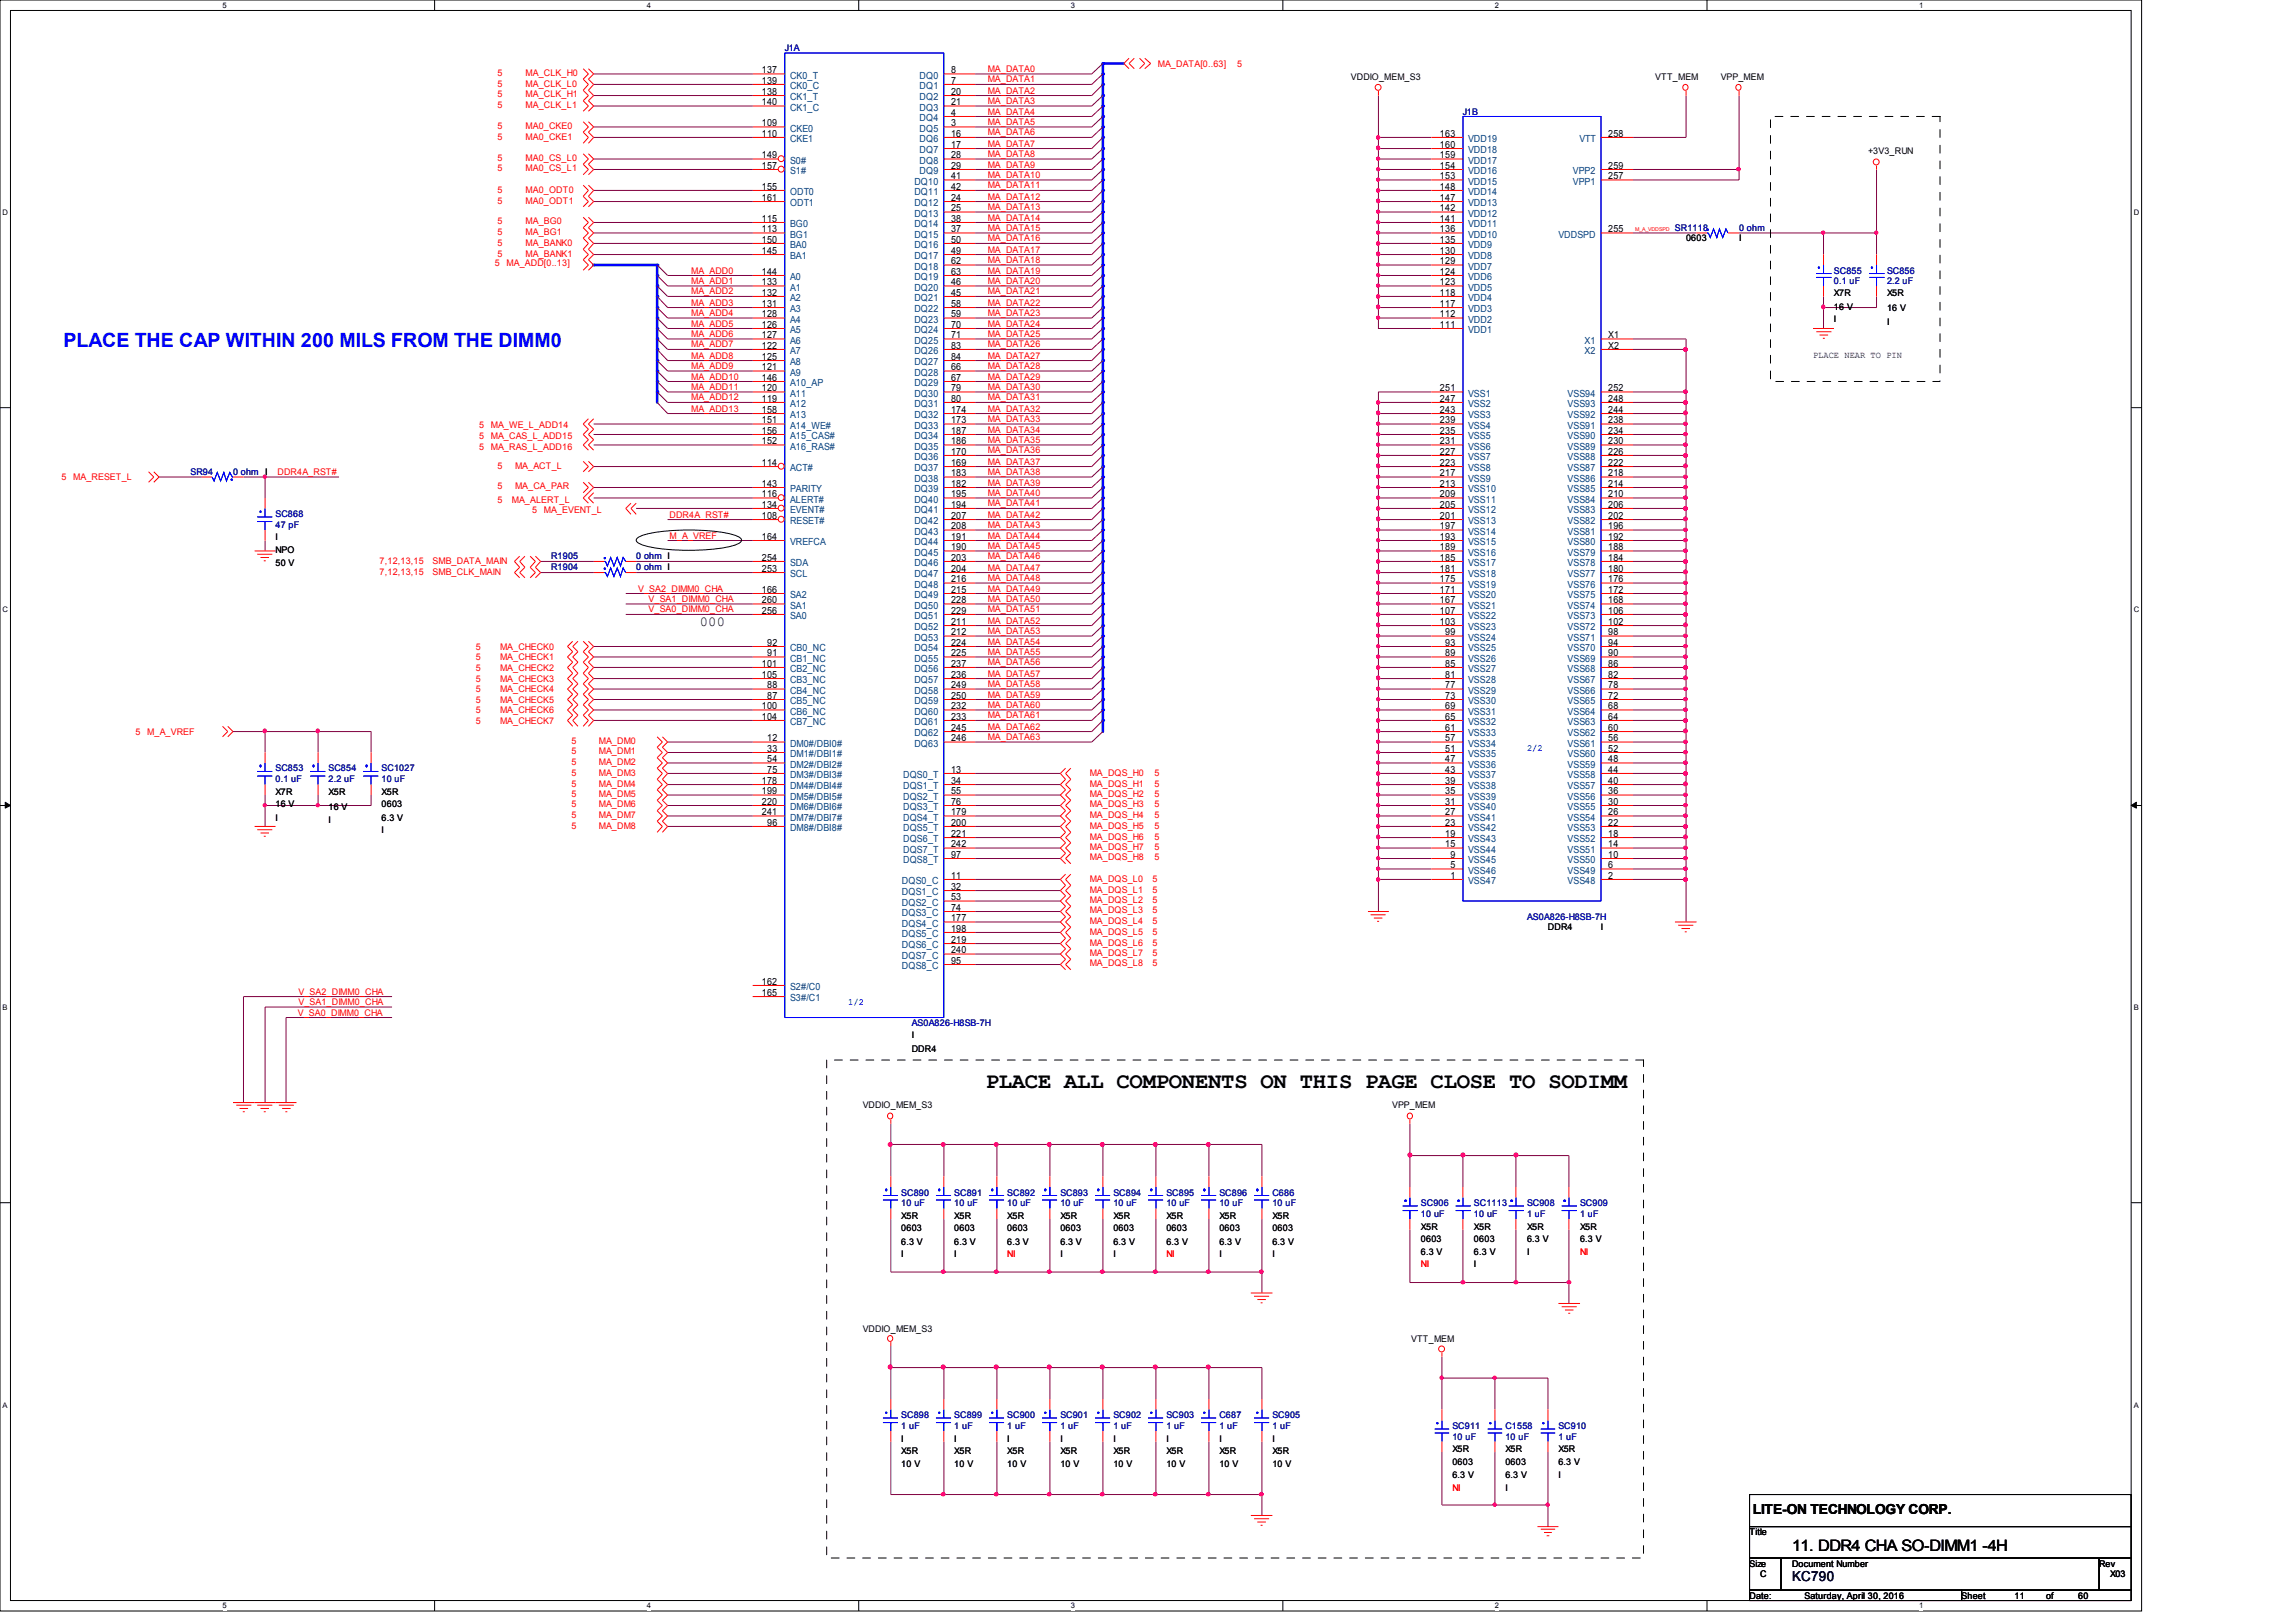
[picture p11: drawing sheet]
<svg xmlns="http://www.w3.org/2000/svg" width="297mm" height="210mm" viewBox="0 0 297 210" stroke-linecap="round" stroke-linejoin="round" font-family="sans-serif">
<defs><g id="words">
<text font-size="2.9" x="127.5" y="140.8">PLACE ALL COMPONENTS ON THIS PAGE CLOSE TO SODIMM</text>
<text font-size="2.5" fill="#00f" x="8.2" y="44.9">PLACE THE CAP WITHIN 200 MILS FROM THE DIMM0</text>
<text font-size="2" x="231.8" y="200.7">11. DDR4 CHA SO-DIMM1 -4H</text>
<g font-size="1.8">
<text x="90.5" y="80.9">000</text>
<text x="226.7" y="195.9">LITE-ON TECHNOLOGY CORP.</text>
</g>
<text font-size="1.8" fill="#000040" x="231.8" y="204.6">KC790</text>
<g font-size="1.3">
<text x="98.6" y="9.5">137</text>
<text x="98.6" y="10.8">139</text>
<text x="123" y="10.8">7</text>
<text x="123" y="9.5">8</text>
<text x="98.6" y="12.3">138</text>
<text x="98.6" y="13.6">140</text>
<text x="98.6" y="16.3">109</text>
<text x="98.6" y="17.7">110</text>
<text x="123" y="17.7">16</text>
<text x="123" y="16.3">3</text>
<text x="123" y="15">4</text>
<text x="123" y="13.6">21</text>
<text x="123" y="12.3">20</text>
<text x="186.3" y="17.7">163</text>
<text x="208" y="17.7">258</text>
<text x="98.6" y="20.5">149</text>
<text x="98.6" y="21.8">157</text>
<text x="123" y="23.2">41</text>
<text x="123" y="21.8">29</text>
<text x="123" y="20.5">28</text>
<text x="123" y="19.1">17</text>
<text x="186.3" y="23.2">153</text>
<text x="186.3" y="21.8">154</text>
<text x="186.3" y="20.5">159</text>
<text x="186.3" y="19.1">160</text>
<text x="208" y="21.8">259</text>
<text x="208" y="23.2">257</text>
<text x="98.6" y="24.6">155</text>
<text x="98.6" y="26">161</text>
<text x="98.6" y="28.7">115</text>
<text x="123" y="28.7">38</text>
<text x="123" y="27.3">25</text>
<text x="123" y="26">24</text>
<text x="123" y="24.6">42</text>
<text x="186.3" y="28.7">141</text>
<text x="186.3" y="27.3">142</text>
<text x="186.3" y="26">147</text>
<text x="186.3" y="24.6">148</text>
<text x="98.6" y="30.1">113</text>
<text x="98.6" y="31.4">150</text>
<text x="98.6" y="32.9">145</text>
<text x="98.6" y="35.6">144</text>
<text x="123" y="35.6">63</text>
<text x="123" y="34.2">62</text>
<text x="123" y="32.9">49</text>
<text x="123" y="31.4">50</text>
<text x="123" y="30.1">37</text>
<text x="186.3" y="35.6">124</text>
<text x="186.3" y="34.2">129</text>
<text x="186.3" y="32.9">130</text>
<text x="186.3" y="31.4">135</text>
<text x="186.3" y="30.1">136</text>
<text x="208" y="30.1">255</text>
<text x="98.6" y="36.9">133</text>
<text x="98.6" y="38.3">132</text>
<text x="98.6" y="39.7">131</text>
<text x="98.6" y="41.1">128</text>
<text x="123" y="41.1">59</text>
<text x="123" y="39.7">58</text>
<text x="123" y="38.3">45</text>
<text x="123" y="36.9">46</text>
<text x="186.3" y="41.1">112</text>
<text x="186.3" y="39.7">117</text>
<text x="186.3" y="38.3">118</text>
<text x="186.3" y="36.9">123</text>
<text x="98.6" y="43.8">127</text>
<text x="98.6" y="42.4">126</text>
<text x="98.6" y="45.1">122</text>
<text x="98.6" y="46.6">125</text>
<text x="98.6" y="47.9">121</text>
<text x="123" y="47.9">66</text>
<text x="123" y="46.6">84</text>
<text x="123" y="45.1">83</text>
<text x="123" y="43.8">71</text>
<text x="123" y="42.4">70</text>
<text x="186.3" y="42.4">111</text>
<text x="208" y="43.8">X1</text>
<text x="208" y="45.1">X2</text>
<text x="98.6" y="49.3">146</text>
<text x="98.6" y="52">119</text>
<text x="98.6" y="50.6">120</text>
<text x="98.6" y="53.4">158</text>
<text x="123" y="53.4">174</text>
<text x="123" y="52">80</text>
<text x="123" y="50.6">79</text>
<text x="123" y="49.3">67</text>
<text x="186.3" y="50.6">251</text>
<text x="186.3" y="52">247</text>
<text x="186.3" y="53.4">243</text>
<text x="208" y="53.4">244</text>
<text x="208" y="52">248</text>
<text x="208" y="50.6">252</text>
<text x="98.6" y="54.8">151</text>
<text x="98.6" y="56.1">156</text>
<text x="98.6" y="57.5">152</text>
<text x="123" y="58.8">170</text>
<text x="123" y="57.5">186</text>
<text x="123" y="56.1">187</text>
<text x="123" y="54.8">173</text>
<text x="186.3" y="54.8">239</text>
<text x="186.3" y="56.1">235</text>
<text x="186.3" y="57.5">231</text>
<text x="186.3" y="58.8">227</text>
<text x="208" y="58.8">226</text>
<text x="208" y="57.5">230</text>
<text x="208" y="56.1">234</text>
<text x="208" y="54.8">238</text>
<text x="98.6" y="60.3">114</text>
<text x="98.6" y="63">143</text>
<text x="98.6" y="64.3">116</text>
<text x="98.6" y="65.7">134</text>
<text x="123" y="65.7">194</text>
<text x="123" y="64.3">195</text>
<text x="123" y="63">182</text>
<text x="123" y="61.6">183</text>
<text x="123" y="60.3">169</text>
<text x="186.3" y="60.3">223</text>
<text x="186.3" y="61.6">217</text>
<text x="186.3" y="63">213</text>
<text x="186.3" y="64.3">209</text>
<text x="186.3" y="65.7">205</text>
<text x="208" y="65.7">206</text>
<text x="208" y="64.3">210</text>
<text x="208" y="63">214</text>
<text x="208" y="61.6">218</text>
<text x="208" y="60.3">222</text>
<text x="98.6" y="69.8">164</text>
<text x="98.6" y="67.1">108</text>
<text x="123" y="71.2">190</text>
<text x="123" y="69.8">191</text>
<text x="123" y="67.1">207</text>
<text x="123" y="68.5">208</text>
<text x="186.3" y="67.1">201</text>
<text x="186.3" y="68.5">197</text>
<text x="186.3" y="69.8">193</text>
<text x="186.3" y="71.2">189</text>
<text x="208" y="71.2">188</text>
<text x="208" y="69.8">192</text>
<text x="208" y="68.5">196</text>
<text x="208" y="67.1">202</text>
<text x="98.6" y="72.6">254</text>
<text x="98.6" y="74">253</text>
<text x="98.6" y="76.7">166</text>
<text x="123" y="76.7">215</text>
<text x="123" y="75.4">216</text>
<text x="123" y="74">204</text>
<text x="123" y="72.6">203</text>
<text x="186.3" y="72.6">185</text>
<text x="186.3" y="74">181</text>
<text x="186.3" y="75.4">175</text>
<text x="186.3" y="76.7">171</text>
<text x="208" y="76.7">172</text>
<text x="208" y="75.4">176</text>
<text x="208" y="74">180</text>
<text x="208" y="72.6">184</text>
<text x="98.6" y="78.1">260</text>
<text x="98.6" y="79.4">256</text>
<text x="99.2" y="83.6">92</text>
<text x="123" y="83.6">224</text>
<text x="123" y="82.2">212</text>
<text x="123" y="80.9">211</text>
<text x="123" y="79.4">229</text>
<text x="123" y="78.1">228</text>
<text x="186.3" y="78.1">167</text>
<text x="186.3" y="79.4">107</text>
<text x="186.3" y="80.9">103</text>
<text x="186.9" y="82.2">99</text>
<text x="186.9" y="83.6">93</text>
<text x="208" y="83.6">94</text>
<text x="208" y="82.2">98</text>
<text x="208" y="80.9">102</text>
<text x="208" y="79.4">106</text>
<text x="208" y="78.1">168</text>
<text x="98.6" y="86.3">101</text>
<text x="98.6" y="87.7">105</text>
<text x="99.2" y="89.1">88</text>
<text x="99.2" y="84.9">91</text>
<text x="123" y="89.1">249</text>
<text x="123" y="87.7">236</text>
<text x="123" y="86.3">237</text>
<text x="123" y="84.9">225</text>
<text x="186.9" y="84.9">89</text>
<text x="186.9" y="86.3">85</text>
<text x="186.9" y="87.7">81</text>
<text x="186.9" y="89.1">77</text>
<text x="208" y="89.1">78</text>
<text x="208" y="87.7">82</text>
<text x="208" y="86.3">86</text>
<text x="208" y="84.9">90</text>
<text x="98.6" y="91.8">100</text>
<text x="98.6" y="93.1">104</text>
<text x="99.2" y="90.4">87</text>
<text x="99.2" y="95.9">12</text>
<text x="123" y="95.9">246</text>
<text x="123" y="94.6">245</text>
<text x="123" y="93.1">233</text>
<text x="123" y="91.8">232</text>
<text x="123" y="90.4">250</text>
<text x="186.9" y="90.4">73</text>
<text x="186.9" y="91.8">69</text>
<text x="186.9" y="93.1">65</text>
<text x="186.9" y="94.6">61</text>
<text x="186.9" y="95.9">57</text>
<text x="208" y="95.9">56</text>
<text x="208" y="94.6">60</text>
<text x="208" y="93.1">64</text>
<text x="208" y="91.8">68</text>
<text x="208" y="90.4">72</text>
<text x="98.6" y="101.4">178</text>
<text x="99.2" y="97.3">33</text>
<text x="99.2" y="98.6">54</text>
<text x="99.2" y="100">75</text>
<text x="123" y="100">13</text>
<text x="123" y="101.4">34</text>
<text x="186.9" y="97.3">51</text>
<text x="186.9" y="98.6">47</text>
<text x="186.9" y="100">43</text>
<text x="186.9" y="101.4">39</text>
<text x="208" y="101.4">40</text>
<text x="208" y="100">44</text>
<text x="208" y="98.6">48</text>
<text x="208" y="97.3">52</text>
<text x="98.6" y="102.8">199</text>
<text x="98.6" y="104.1">220</text>
<text x="98.6" y="105.5">241</text>
<text x="99.2" y="106.8">96</text>
<text x="123" y="102.8">55</text>
<text x="123" y="104.1">76</text>
<text x="123" y="105.5">179</text>
<text x="123" y="106.8">200</text>
<text x="186.9" y="102.8">35</text>
<text x="186.9" y="104.1">31</text>
<text x="186.9" y="105.5">27</text>
<text x="186.9" y="106.8">23</text>
<text x="208" y="106.8">22</text>
<text x="208" y="105.5">26</text>
<text x="208" y="104.1">30</text>
<text x="208" y="102.8">36</text>
<text x="123" y="113.7">11</text>
<text x="123" y="108.3">221</text>
<text x="123" y="109.6">242</text>
<text x="123" y="111">97</text>
<text x="186.9" y="108.3">19</text>
<text x="186.9" y="109.6">15</text>
<text x="187.6" y="111">9</text>
<text x="187.6" y="112.4">5</text>
<text x="187.6" y="113.7">1</text>
<text x="208" y="113.7">2</text>
<text x="208" y="112.4">6</text>
<text x="208" y="111">10</text>
<text x="208" y="109.6">14</text>
<text x="208" y="108.3">18</text>
<text x="123" y="115.1">32</text>
<text x="123" y="116.5">53</text>
<text x="123" y="117.9">74</text>
<text x="123" y="119.2">177</text>
<text x="123" y="120.6">198</text>
<text x="123" y="122">219</text>
<text x="123" y="123.4">240</text>
<text x="123" y="124.7">95</text>
<text x="98.6" y="127.4">162</text>
<text x="98.6" y="128.9">165</text>
</g>
<g font-size="1.3" fill="#004080">
<text x="102.2" y="10.2">CK0_T</text>
<text x="102.2" y="11.5">CK0_C</text>
<text x="119" y="11.5">DQ1</text>
<text x="119" y="10.2">DQ0</text>
<text x="102.2" y="13">CK1_T</text>
<text x="102.2" y="14.3">CK1_C</text>
<text x="102.2" y="17">CKE0</text>
<text x="119" y="17">DQ5</text>
<text x="119" y="15.7">DQ4</text>
<text x="119" y="14.3">DQ3</text>
<text x="119" y="13">DQ2</text>
<text x="102.2" y="21.2">S0#</text>
<text x="102.2" y="22.5">S1#</text>
<text x="102.2" y="18.4">CKE1</text>
<text x="118.3" y="23.9">DQ10</text>
<text x="119" y="22.5">DQ9</text>
<text x="119" y="21.2">DQ8</text>
<text x="119" y="19.8">DQ7</text>
<text x="119" y="18.4">DQ6</text>
<text x="189.9" y="23.9">VDD15</text>
<text x="189.9" y="22.5">VDD16</text>
<text x="189.9" y="21.2">VDD17</text>
<text x="189.9" y="19.8">VDD18</text>
<text x="189.9" y="18.4">VDD19</text>
<text x="203.5" y="22.5">VPP2</text>
<text x="203.5" y="23.9">VPP1</text>
<text x="204.3" y="18.4">VTT</text>
<text x="102.2" y="25.2">ODT0</text>
<text x="102.2" y="26.7">ODT1</text>
<text x="102.2" y="29.4">BG0</text>
<text x="118.3" y="29.4">DQ14</text>
<text x="118.3" y="28">DQ13</text>
<text x="118.3" y="26.7">DQ12</text>
<text x="118.3" y="25.2">DQ11</text>
<text x="189.9" y="29.4">VDD11</text>
<text x="189.9" y="28">VDD12</text>
<text x="189.9" y="26.7">VDD13</text>
<text x="189.9" y="25.2">VDD14</text>
<text x="102.2" y="30.7">BG1</text>
<text x="102.2" y="32.1">BA0</text>
<text x="102.2" y="33.5">BA1</text>
<text x="118.3" y="34.9">DQ18</text>
<text x="118.3" y="33.5">DQ17</text>
<text x="118.3" y="32.1">DQ16</text>
<text x="118.3" y="30.7">DQ15</text>
<text x="189.9" y="34.9">VDD7</text>
<text x="189.9" y="33.5">VDD8</text>
<text x="189.9" y="32.1">VDD9</text>
<text x="189.9" y="30.7">VDD10</text>
<text x="201.6" y="30.7">VDDSPD</text>
<text x="102.2" y="36.2">A0</text>
<text x="102.2" y="37.6">A1</text>
<text x="102.2" y="38.9">A2</text>
<text x="102.2" y="40.4">A3</text>
<text x="102.2" y="41.7">A4</text>
<text x="118.3" y="41.7">DQ23</text>
<text x="118.3" y="40.4">DQ22</text>
<text x="118.3" y="38.9">DQ21</text>
<text x="118.3" y="37.6">DQ20</text>
<text x="118.3" y="36.2">DQ19</text>
<text x="189.9" y="41.7">VDD2</text>
<text x="189.9" y="40.4">VDD3</text>
<text x="189.9" y="38.9">VDD4</text>
<text x="189.9" y="37.6">VDD5</text>
<text x="189.9" y="36.2">VDD6</text>
<text x="102.2" y="44.4">A6</text>
<text x="102.2" y="43.1">A5</text>
<text x="102.2" y="45.8">A7</text>
<text x="102.2" y="47.2">A8</text>
<text x="118.3" y="47.2">DQ27</text>
<text x="118.3" y="45.8">DQ26</text>
<text x="118.3" y="44.4">DQ25</text>
<text x="118.3" y="43.1">DQ24</text>
<text x="189.9" y="43.1">VDD1</text>
<text x="205" y="44.4">X1</text>
<text x="205" y="45.8">X2</text>
<text x="102.2" y="48.6">A9</text>
<text x="102.2" y="50">A10_AP</text>
<text x="102.2" y="52.7">A12</text>
<text x="102.2" y="51.3">A11</text>
<text x="118.3" y="52.7">DQ31</text>
<text x="118.3" y="51.3">DQ30</text>
<text x="118.3" y="50">DQ29</text>
<text x="118.3" y="48.6">DQ28</text>
<text x="189.9" y="51.3">VSS1</text>
<text x="189.9" y="52.7">VSS2</text>
<text x="202.8" y="52.7">VSS93</text>
<text x="202.8" y="51.3">VSS94</text>
<text x="102.2" y="54.1">A13</text>
<text x="102.2" y="55.5">A14_WE#</text>
<text x="102.2" y="56.8">A15_CAS#</text>
<text x="102.2" y="58.2">A16_RAS#</text>
<text x="118.3" y="59.5">DQ36</text>
<text x="118.3" y="58.2">DQ35</text>
<text x="118.3" y="56.8">DQ34</text>
<text x="118.3" y="55.5">DQ33</text>
<text x="118.3" y="54.1">DQ32</text>
<text x="189.9" y="54.1">VSS3</text>
<text x="189.9" y="55.5">VSS4</text>
<text x="189.9" y="56.8">VSS5</text>
<text x="189.9" y="58.2">VSS6</text>
<text x="189.9" y="59.5">VSS7</text>
<text x="202.8" y="59.5">VSS88</text>
<text x="202.8" y="58.2">VSS89</text>
<text x="202.8" y="56.8">VSS90</text>
<text x="202.8" y="55.5">VSS91</text>
<text x="202.8" y="54.1">VSS92</text>
<text x="102.2" y="61">ACT#</text>
<text x="102.2" y="63.7">PARITY</text>
<text x="102.2" y="65">ALERT#</text>
<text x="118.3" y="65">DQ40</text>
<text x="118.3" y="63.7">DQ39</text>
<text x="118.3" y="62.3">DQ38</text>
<text x="118.3" y="61">DQ37</text>
<text x="189.9" y="61">VSS8</text>
<text x="189.9" y="62.3">VSS9</text>
<text x="189.9" y="63.7">VSS10</text>
<text x="189.9" y="65">VSS11</text>
<text x="202.8" y="65">VSS84</text>
<text x="202.8" y="63.7">VSS85</text>
<text x="202.8" y="62.3">VSS86</text>
<text x="202.8" y="61">VSS87</text>
<text x="102.2" y="70.5">VREFCA</text>
<text x="102.2" y="66.4">EVENT#</text>
<text x="102.2" y="67.8">RESET#</text>
<text x="118.3" y="71.9">DQ45</text>
<text x="118.3" y="70.5">DQ44</text>
<text x="118.3" y="67.8">DQ42</text>
<text x="118.3" y="66.4">DQ41</text>
<text x="118.3" y="69.2">DQ43</text>
<text x="189.9" y="66.4">VSS12</text>
<text x="189.9" y="67.8">VSS13</text>
<text x="189.9" y="69.2">VSS14</text>
<text x="189.9" y="70.5">VSS15</text>
<text x="189.9" y="71.9">VSS16</text>
<text x="202.8" y="71.9">VSS79</text>
<text x="202.8" y="70.5">VSS80</text>
<text x="202.8" y="69.2">VSS81</text>
<text x="202.8" y="67.8">VSS82</text>
<text x="202.8" y="66.4">VSS83</text>
<text x="102.2" y="73.2">SDA</text>
<text x="102.2" y="74.7">SCL</text>
<text x="102.2" y="77.4">SA2</text>
<text x="118.3" y="77.4">DQ49</text>
<text x="118.3" y="76">DQ48</text>
<text x="118.3" y="74.7">DQ47</text>
<text x="118.3" y="73.2">DQ46</text>
<text x="189.9" y="73.2">VSS17</text>
<text x="189.9" y="74.7">VSS18</text>
<text x="189.9" y="76">VSS19</text>
<text x="189.9" y="77.4">VSS20</text>
<text x="202.8" y="77.4">VSS75</text>
<text x="202.8" y="76">VSS76</text>
<text x="202.8" y="74.7">VSS77</text>
<text x="202.8" y="73.2">VSS78</text>
<text x="102.2" y="78.7">SA1</text>
<text x="102.2" y="80.1">SA0</text>
<text x="118.3" y="82.9">DQ53</text>
<text x="118.3" y="81.5">DQ52</text>
<text x="118.3" y="80.1">DQ51</text>
<text x="118.3" y="78.7">DQ50</text>
<text x="189.9" y="78.7">VSS21</text>
<text x="189.9" y="80.1">VSS22</text>
<text x="189.9" y="81.5">VSS23</text>
<text x="189.9" y="82.9">VSS24</text>
<text x="202.8" y="82.9">VSS71</text>
<text x="202.8" y="81.5">VSS72</text>
<text x="202.8" y="80.1">VSS73</text>
<text x="202.8" y="78.7">VSS74</text>
<text x="102.2" y="84.2">CB0_NC</text>
<text x="102.2" y="87">CB2_NC</text>
<text x="102.2" y="88.4">CB3_NC</text>
<text x="102.2" y="89.7">CB4_NC</text>
<text x="102.2" y="85.6">CB1_NC</text>
<text x="118.3" y="89.7">DQ58</text>
<text x="118.3" y="88.4">DQ57</text>
<text x="118.3" y="87">DQ56</text>
<text x="118.3" y="85.6">DQ55</text>
<text x="118.3" y="84.2">DQ54</text>
<text x="189.9" y="84.2">VSS25</text>
<text x="189.9" y="85.6">VSS26</text>
<text x="189.9" y="87">VSS27</text>
<text x="189.9" y="88.4">VSS28</text>
<text x="189.9" y="89.7">VSS29</text>
<text x="202.8" y="89.7">VSS66</text>
<text x="202.8" y="88.4">VSS67</text>
<text x="202.8" y="87">VSS68</text>
<text x="202.8" y="85.6">VSS69</text>
<text x="202.8" y="84.2">VSS70</text>
<text x="102.2" y="91.1">CB5_NC</text>
<text x="102.2" y="92.5">CB6_NC</text>
<text x="102.2" y="93.8">CB7_NC</text>
<text x="118.3" y="95.2">DQ62</text>
<text x="118.3" y="93.8">DQ61</text>
<text x="118.3" y="92.5">DQ60</text>
<text x="118.3" y="91.1">DQ59</text>
<text x="189.9" y="91.1">VSS30</text>
<text x="189.9" y="92.5">VSS31</text>
<text x="189.9" y="93.8">VSS32</text>
<text x="189.9" y="95.2">VSS33</text>
<text x="202.8" y="95.2">VSS62</text>
<text x="202.8" y="93.8">VSS63</text>
<text x="202.8" y="92.5">VSS64</text>
<text x="202.8" y="91.1">VSS65</text>
<text x="102.2" y="96.6">DM0#/DBI0#</text>
<text x="102.2" y="98">DM1#/DBI1#</text>
<text x="102.2" y="99.3">DM2#/DBI2#</text>
<text x="102.2" y="100.7">DM3#/DBI3#</text>
<text x="116.8" y="100.7">DQS0_T</text>
<text x="118.3" y="96.6">DQ63</text>
<text x="189.9" y="96.6">VSS34</text>
<text x="189.9" y="98">VSS35</text>
<text x="189.9" y="99.3">VSS36</text>
<text x="189.9" y="100.7">VSS37</text>
<text x="202.8" y="100.7">VSS58</text>
<text x="202.8" y="99.3">VSS59</text>
<text x="202.8" y="98">VSS60</text>
<text x="202.8" y="96.6">VSS61</text>
<text x="102.2" y="102.1">DM4#/DBI4#</text>
<text x="102.2" y="103.5">DM5#/DBI5#</text>
<text x="102.2" y="104.8">DM6#/DBI6#</text>
<text x="102.2" y="106.2">DM7#/DBI7#</text>
<text x="102.2" y="107.5">DM8#/DBI8#</text>
<text x="116.8" y="102.1">DQS1_T</text>
<text x="116.8" y="103.5">DQS2_T</text>
<text x="116.8" y="104.8">DQS3_T</text>
<text x="116.8" y="106.2">DQS4_T</text>
<text x="116.8" y="107.5">DQS5_T</text>
<text x="189.9" y="102.1">VSS38</text>
<text x="189.9" y="103.5">VSS39</text>
<text x="189.9" y="104.8">VSS40</text>
<text x="189.9" y="106.2">VSS41</text>
<text x="189.9" y="107.5">VSS42</text>
<text x="202.8" y="107.5">VSS53</text>
<text x="202.8" y="106.2">VSS54</text>
<text x="202.8" y="104.8">VSS55</text>
<text x="202.8" y="103.5">VSS56</text>
<text x="202.8" y="102.1">VSS57</text>
<text x="116.8" y="109">DQS6_T</text>
<text x="116.8" y="110.3">DQS7_T</text>
<text x="116.8" y="111.7">DQS8_T</text>
<text x="189.9" y="109">VSS43</text>
<text x="189.9" y="110.3">VSS44</text>
<text x="189.9" y="111.7">VSS45</text>
<text x="189.9" y="113">VSS46</text>
<text x="202.8" y="113">VSS49</text>
<text x="202.8" y="111.7">VSS50</text>
<text x="202.8" y="110.3">VSS51</text>
<text x="202.8" y="109">VSS52</text>
<text x="116.7" y="114.4">DQS0_C</text>
<text x="116.7" y="115.8">DQS1_C</text>
<text x="116.7" y="117.2">DQS2_C</text>
<text x="116.7" y="118.5">DQS3_C</text>
<text x="116.7" y="119.9">DQS4_C</text>
<text x="189.9" y="114.4">VSS47</text>
<text x="202.8" y="114.4">VSS48</text>
<text x="116.7" y="121.2">DQS5_C</text>
<text x="116.7" y="122.7">DQS6_C</text>
<text x="116.7" y="124">DQS7_C</text>
<text x="116.7" y="125.4">DQS8_C</text>
<text x="102.2" y="128.1">S2#/C0</text>
<text x="102.2" y="129.5">S3#/C1</text>
</g>
<g font-size="1.2" fill="#f00">
<text x="64.3" y="9.8">5</text>
<text x="64.3" y="11.3">5</text>
<text x="68" y="9.8">MA_CLK_H0</text>
<text x="68" y="11.3">MA_CLK_L0</text>
<text x="127.8" y="9.3">MA_DATA0</text>
<text x="127.8" y="10.7">MA_DATA1</text>
<text x="149.8" y="8.6">MA_DATA[0..63]</text>
<text x="160" y="8.6">5</text>
<text x="64.3" y="12.6">5</text>
<text x="64.3" y="14">5</text>
<text x="64.3" y="16.7">5</text>
<text x="68" y="12.6">MA_CLK_H1</text>
<text x="68" y="14">MA_CLK_L1</text>
<text x="68" y="16.7">MA0_CKE0</text>
<text x="127.8" y="16.2">MA_DATA5</text>
<text x="127.8" y="12.1">MA_DATA2</text>
<text x="127.8" y="13.5">MA_DATA3</text>
<text x="127.8" y="14.8">MA_DATA4</text>
<text x="127.8" y="17.5">MA_DATA6</text>
<text x="64.3" y="18.1">5</text>
<text x="64.3" y="22.2">5</text>
<text x="64.3" y="20.8">5</text>
<text x="68" y="18.1">MA0_CKE1</text>
<text x="68" y="22.2">MA0_CS_L1</text>
<text x="68" y="20.8">MA0_CS_L0</text>
<text x="127.8" y="23">MA_DATA10</text>
<text x="127.8" y="19">MA_DATA7</text>
<text x="127.8" y="20.3">MA_DATA8</text>
<text x="127.8" y="21.7">MA_DATA9</text>
<text x="64.3" y="26.3">5</text>
<text x="64.3" y="25">5</text>
<text x="64.3" y="29">5</text>
<text x="68" y="26.3">MA0_ODT1</text>
<text x="68" y="25">MA0_ODT0</text>
<text x="68" y="29">MA_BG0</text>
<text x="127.8" y="27.2">MA_DATA13</text>
<text x="127.8" y="28.5">MA_DATA14</text>
<text x="127.8" y="24.4">MA_DATA11</text>
<text x="127.8" y="29.9">MA_DATA15</text>
<text x="127.8" y="25.8">MA_DATA12</text>
<text x="64" y="34.4">5</text>
<text x="64.3" y="30.4">5</text>
<text x="64.3" y="33.2">5</text>
<text x="64.3" y="31.8">5</text>
<text x="65.5" y="34.4">MA_ADD[0..13]</text>
<text x="68" y="30.4">MA_BG1</text>
<text x="68" y="33.2">MA_BANK1</text>
<text x="68" y="31.8">MA_BANK0</text>
<text x="89.4" y="35.4">MA_ADD0</text>
<text x="127.8" y="35.4">MA_DATA19</text>
<text x="127.8" y="31.2">MA_DATA16</text>
<text x="127.8" y="32.7">MA_DATA17</text>
<text x="127.8" y="34">MA_DATA18</text>
<text x="89.4" y="36.7">MA_ADD1</text>
<text x="89.4" y="40.9">MA_ADD4</text>
<text x="89.4" y="39.5">MA_ADD3</text>
<text x="89.4" y="38.1">MA_ADD2</text>
<text x="127.8" y="39.5">MA_DATA22</text>
<text x="127.8" y="40.9">MA_DATA23</text>
<text x="127.8" y="36.7">MA_DATA20</text>
<text x="127.8" y="38.1">MA_DATA21</text>
<text x="89.4" y="42.2">MA_ADD5</text>
<text x="89.4" y="46.4">MA_ADD8</text>
<text x="89.4" y="45">MA_ADD7</text>
<text x="89.4" y="47.8">MA_ADD9</text>
<text x="89.4" y="43.6">MA_ADD6</text>
<text x="127.8" y="47.8">MA_DATA28</text>
<text x="127.8" y="43.6">MA_DATA25</text>
<text x="127.8" y="45">MA_DATA26</text>
<text x="127.8" y="46.4">MA_DATA27</text>
<text x="127.8" y="42.2">MA_DATA24</text>
<text x="89.4" y="50.5">MA_ADD11</text>
<text x="89.4" y="49.1">MA_ADD10</text>
<text x="89.4" y="53.3">MA_ADD13</text>
<text x="89.4" y="51.8">MA_ADD12</text>
<text x="127.8" y="51.8">MA_DATA31</text>
<text x="127.8" y="53.3">MA_DATA32</text>
<text x="127.8" y="49.1">MA_DATA29</text>
<text x="127.8" y="50.5">MA_DATA30</text>
<text x="62" y="55.4">5</text>
<text x="62" y="56.8">5</text>
<text x="62" y="58.2">5</text>
<text x="63.5" y="55.4">MA_WE_L_ADD14</text>
<text x="63.5" y="56.8">MA_CAS_L_ADD15</text>
<text x="63.5" y="58.2">MA_RAS_L_ADD16</text>
<text x="127.8" y="56">MA_DATA34</text>
<text x="127.8" y="57.3">MA_DATA35</text>
<text x="127.8" y="58.7">MA_DATA36</text>
<text x="127.8" y="54.6">MA_DATA33</text>
<text x="8" y="62.1">5</text>
<text x="9.5" y="62.1">MA_RESET_L</text>
<text x="35.9" y="61.5">DDR4A_RST#</text>
<text x="64.3" y="60.6">5</text>
<text x="64.3" y="63.3">5</text>
<text x="64.3" y="65">5</text>
<text x="66.2" y="65">MA_ALERT_L</text>
<text x="66.6" y="60.6">MA_ACT_L</text>
<text x="66.6" y="63.3">MA_CA_PAR</text>
<text x="127.8" y="60.1">MA_DATA37</text>
<text x="127.8" y="65.5">MA_DATA41</text>
<text x="127.8" y="61.5">MA_DATA38</text>
<text x="127.8" y="62.8">MA_DATA39</text>
<text x="127.8" y="64.2">MA_DATA40</text>
<text x="68.8" y="66.4">5</text>
<text x="70.4" y="66.4">MA_EVENT_L</text>
<text x="86.6" y="69.7">M_A_VREF</text>
<text x="86.6" y="67">DDR4A_RST#</text>
<text x="127.8" y="68.3">MA_DATA43</text>
<text x="127.8" y="69.7">MA_DATA44</text>
<text x="127.8" y="67">MA_DATA42</text>
<text x="127.8" y="71">MA_DATA45</text>
<text x="49.1" y="74.3">7,12,13,15</text>
<text x="49.1" y="73">7,12,13,15</text>
<text x="56" y="74.3">SMB_CLK_MAIN</text>
<text x="56" y="73">SMB_DATA_MAIN</text>
<text x="82.5" y="76.5">V_SA2_DIMM0_CHA</text>
<text x="83.9" y="77.9">V_SA1_DIMM0_CHA</text>
<text x="127.8" y="75.2">MA_DATA48</text>
<text x="127.8" y="72.4">MA_DATA46</text>
<text x="127.8" y="76.5">MA_DATA49</text>
<text x="127.8" y="73.8">MA_DATA47</text>
<text x="127.8" y="77.9">MA_DATA50</text>
<text x="83.9" y="79.2">V_SA0_DIMM0_CHA</text>
<text x="127.8" y="83.4">MA_DATA54</text>
<text x="127.8" y="79.2">MA_DATA51</text>
<text x="127.8" y="80.7">MA_DATA52</text>
<text x="127.8" y="82">MA_DATA53</text>
<text x="61.6" y="88.2">5</text>
<text x="61.6" y="84.1">5</text>
<text x="61.6" y="89.6">5</text>
<text x="61.6" y="85.4">5</text>
<text x="61.6" y="86.8">5</text>
<text x="64.7" y="88.2">MA_CHECK3</text>
<text x="64.7" y="84.1">MA_CHECK0</text>
<text x="64.7" y="89.6">MA_CHECK4</text>
<text x="64.7" y="85.4">MA_CHECK1</text>
<text x="64.7" y="86.8">MA_CHECK2</text>
<text x="127.8" y="87.5">MA_DATA57</text>
<text x="127.8" y="88.9">MA_DATA58</text>
<text x="127.8" y="84.8">MA_DATA55</text>
<text x="127.8" y="86.1">MA_DATA56</text>
<text x="17.5" y="95.1">5</text>
<text x="19" y="95.1">M_A_VREF</text>
<text x="61.6" y="93.6">5</text>
<text x="61.6" y="90.9">5</text>
<text x="61.6" y="92.3">5</text>
<text x="64.7" y="93.6">MA_CHECK7</text>
<text x="64.7" y="90.9">MA_CHECK5</text>
<text x="64.7" y="92.3">MA_CHECK6</text>
<text x="127.8" y="95.8">MA_DATA63</text>
<text x="127.8" y="91.6">MA_DATA60</text>
<text x="127.8" y="93">MA_DATA61</text>
<text x="127.8" y="94.4">MA_DATA62</text>
<text x="127.8" y="90.3">MA_DATA59</text>
<text x="73.9" y="97.6">5</text>
<text x="73.9" y="101.8">5</text>
<text x="73.9" y="96.3">5</text>
<text x="73.9" y="100.4">5</text>
<text x="73.9" y="99">5</text>
<text x="77.5" y="97.6">MA_DM1</text>
<text x="77.5" y="101.8">MA_DM4</text>
<text x="77.5" y="96.3">MA_DM0</text>
<text x="77.5" y="100.4">MA_DM3</text>
<text x="77.5" y="99">MA_DM2</text>
<text x="141" y="100.4">MA_DQS_H0</text>
<text x="141" y="101.8">MA_DQS_H1</text>
<text x="149.4" y="100.4">5</text>
<text x="149.4" y="101.8">5</text>
<text x="73.9" y="107.3">5</text>
<text x="73.9" y="103.1">5</text>
<text x="73.9" y="105.8">5</text>
<text x="73.9" y="104.5">5</text>
<text x="77.5" y="107.3">MA_DM8</text>
<text x="77.5" y="103.1">MA_DM5</text>
<text x="77.5" y="105.8">MA_DM7</text>
<text x="77.5" y="104.5">MA_DM6</text>
<text x="141" y="105.8">MA_DQS_H4</text>
<text x="141" y="103.1">MA_DQS_H2</text>
<text x="141" y="107.3">MA_DQS_H5</text>
<text x="141" y="104.5">MA_DQS_H3</text>
<text x="149.4" y="105.8">5</text>
<text x="149.4" y="103.1">5</text>
<text x="149.4" y="107.3">5</text>
<text x="149.4" y="104.5">5</text>
<text x="141" y="110">MA_DQS_H7</text>
<text x="141" y="111.3">MA_DQS_H8</text>
<text x="141" y="108.6">MA_DQS_H6</text>
<text x="149.4" y="110">5</text>
<text x="149.4" y="111.3">5</text>
<text x="149.4" y="108.6">5</text>
<text x="141" y="115.5">MA_DQS_L1</text>
<text x="141" y="119.5">MA_DQS_L4</text>
<text x="141" y="116.8">MA_DQS_L2</text>
<text x="141" y="114.1">MA_DQS_L0</text>
<text x="141" y="118.2">MA_DQS_L3</text>
<text x="149.1" y="115.5">5</text>
<text x="149.1" y="119.5">5</text>
<text x="149.1" y="116.8">5</text>
<text x="149.1" y="114.1">5</text>
<text x="149.1" y="118.2">5</text>
<text x="141" y="122.3">MA_DQS_L6</text>
<text x="141" y="123.7">MA_DQS_L7</text>
<text x="141" y="125.1">MA_DQS_L8</text>
<text x="141" y="121">MA_DQS_L5</text>
<text x="149.1" y="122.3">5</text>
<text x="149.1" y="123.7">5</text>
<text x="149.1" y="125.1">5</text>
<text x="149.1" y="121">5</text>
<text x="38.5" y="131.4">V_SA0_DIMM0_CHA</text>
<text x="38.6" y="130">V_SA1_DIMM0_CHA</text>
<text x="38.6" y="128.7">V_SA2_DIMM0_CHA</text>
<text x="130.3" y="162.6">NI</text>
<text x="150.9" y="162.6">NI</text>
<text x="183.8" y="164">NI</text>
<text x="204.4" y="162.4">NI</text>
<text x="187.9" y="192.9">NI</text>
</g>
<g font-size="1.2" fill="#000080">
<text x="101.5" y="6.6">J1A</text>
<text x="189.2" y="14.8">J1B</text>
<text x="216.7" y="29.9">SR1118</text>
<text x="225" y="29.9">0 ohm</text>
<text x="237.2" y="35.4">SC855</text>
<text x="244.1" y="35.4">SC856</text>
<text x="237.2" y="36.7">0.1 uF</text>
<text x="244.1" y="36.7">2.2 uF</text>
<text x="24.6" y="61.5">SR94</text>
<text x="30.1" y="61.5">0 ohm I</text>
<text x="35.6" y="66.9">SC868</text>
<text x="35.6" y="68.3">47 pF</text>
<text x="71.3" y="73.7">R1904</text>
<text x="71.3" y="72.4">R1905</text>
<text x="82.3" y="73.7">0 ohm I</text>
<text x="82.3" y="72.4">0 ohm I</text>
<text x="35.6" y="99.8">SC853</text>
<text x="35.6" y="101.2">0.1 uF</text>
<text x="42.5" y="99.8">SC854</text>
<text x="42.5" y="101.2">2.2 uF</text>
<text x="49.4" y="99.8">SC1027</text>
<text x="49.4" y="101.2">10 uF</text>
<text x="197.5" y="119">AS0A826-H8SB-7H</text>
<text x="117.9" y="132.8">AS0A826-H8SB-7H</text>
<text x="116.6" y="154.7">SC890</text>
<text x="123.4" y="154.7">SC891</text>
<text x="130.3" y="154.7">SC892</text>
<text x="137.2" y="154.7">SC893</text>
<text x="144" y="154.7">SC894</text>
<text x="150.9" y="154.7">SC895</text>
<text x="157.7" y="154.7">SC896</text>
<text x="164.6" y="154.7">C686</text>
<text x="116.6" y="156">10 uF</text>
<text x="123.4" y="156">10 uF</text>
<text x="130.3" y="156">10 uF</text>
<text x="137.2" y="156">10 uF</text>
<text x="144" y="156">10 uF</text>
<text x="150.9" y="156">10 uF</text>
<text x="157.7" y="156">10 uF</text>
<text x="164.6" y="156">10 uF</text>
<text x="183.8" y="156">SC906</text>
<text x="183.8" y="157.5">10 uF</text>
<text x="190.7" y="156">SC1113</text>
<text x="190.7" y="157.5">10 uF</text>
<text x="197.5" y="156">SC908</text>
<text x="197.5" y="157.5">1 uF</text>
<text x="204.4" y="156">SC909</text>
<text x="204.4" y="157.5">1 uF</text>
<text x="116.6" y="183.5">SC898</text>
<text x="116.6" y="184.9">1 uF</text>
<text x="123.4" y="183.5">SC899</text>
<text x="123.4" y="184.9">1 uF</text>
<text x="130.3" y="183.5">SC900</text>
<text x="130.3" y="184.9">1 uF</text>
<text x="137.2" y="183.5">SC901</text>
<text x="137.2" y="184.9">1 uF</text>
<text x="144" y="183.5">SC902</text>
<text x="144" y="184.9">1 uF</text>
<text x="150.9" y="183.5">SC903</text>
<text x="150.9" y="184.9">1 uF</text>
<text x="157.7" y="183.5">C687</text>
<text x="157.7" y="184.9">1 uF</text>
<text x="164.6" y="183.5">SC905</text>
<text x="164.6" y="184.9">1 uF</text>
<text x="187.9" y="184.9">SC911</text>
<text x="194.7" y="184.9">C1558</text>
<text x="201.6" y="184.9">SC910</text>
<text x="187.9" y="186.3">10 uF</text>
<text x="194.7" y="186.3">10 uF</text>
<text x="201.6" y="186.3">1 uF</text>
</g>
<g font-size="1.2">
<text x="174.8" y="10.4">VDDIO_MEM_S3</text>
<text x="214.1" y="10.4">VTT_MEM</text>
<text x="222.6" y="10.4">VPP_MEM</text>
<text x="241.6" y="20">+3V3_RUN</text>
<text x="218.1" y="31.2">0603</text>
<text x="225" y="31.2">I</text>
<text x="237.2" y="38.4">X7R</text>
<text x="237.2" y="40">16 V</text>
<text x="237.2" y="41.7">I</text>
<text x="244.1" y="38.4">X5R</text>
<text x="244.1" y="40.3">16 V</text>
<text x="244.1" y="42">I</text>
<text x="234.5" y="46.3">PLACE NEAR TO PIN</text>
<text x="35.6" y="69.9">I</text>
<text x="35.6" y="71.5">NPO</text>
<text x="35.6" y="73.2">50 V</text>
<text x="35.6" y="102.9">X7R</text>
<text x="35.6" y="104.5">16 V</text>
<text x="35.6" y="106.2">I</text>
<text x="42.5" y="102.9">X5R</text>
<text x="42.5" y="104.8">16 V</text>
<text x="42.5" y="106.4">I</text>
<text x="49.4" y="102.9">X5R</text>
<text x="49.4" y="104.5">0603</text>
<text x="49.4" y="106.2">6.3 V</text>
<text x="49.4" y="107.8">I</text>
<text x="200.2" y="120.4">DDR4</text>
<text x="207.1" y="120.4">I</text>
<text x="117.9" y="134.4">I</text>
<text x="117.9" y="136.1">DDR4</text>
<text x="111.6" y="143.4">VDDIO_MEM_S3</text>
<text x="180.1" y="143.4">VPP_MEM</text>
<text x="116.6" y="157.7">X5R</text>
<text x="116.6" y="159.3">0603</text>
<text x="116.6" y="161">6.3 V</text>
<text x="123.4" y="157.7">X5R</text>
<text x="123.4" y="159.3">0603</text>
<text x="123.4" y="161">6.3 V</text>
<text x="130.3" y="157.7">X5R</text>
<text x="130.3" y="159.3">0603</text>
<text x="130.3" y="161">6.3 V</text>
<text x="137.2" y="157.7">X5R</text>
<text x="137.2" y="159.3">0603</text>
<text x="137.2" y="161">6.3 V</text>
<text x="144" y="157.7">X5R</text>
<text x="144" y="159.3">0603</text>
<text x="144" y="161">6.3 V</text>
<text x="150.9" y="157.7">X5R</text>
<text x="150.9" y="159.3">0603</text>
<text x="150.9" y="161">6.3 V</text>
<text x="157.7" y="157.7">X5R</text>
<text x="157.7" y="159.3">0603</text>
<text x="157.7" y="161">6.3 V</text>
<text x="164.6" y="157.7">X5R</text>
<text x="164.6" y="159.3">0603</text>
<text x="164.6" y="161">6.3 V</text>
<text x="183.8" y="159.1">X5R</text>
<text x="183.8" y="160.7">0603</text>
<text x="190.7" y="159.1">X5R</text>
<text x="190.7" y="160.7">0603</text>
<text x="197.5" y="159.1">X5R</text>
<text x="197.5" y="160.7">6.3 V</text>
<text x="204.4" y="159.1">X5R</text>
<text x="204.4" y="160.7">6.3 V</text>
<text x="116.6" y="162.6">I</text>
<text x="123.4" y="162.6">I</text>
<text x="137.2" y="162.6">I</text>
<text x="144" y="162.6">I</text>
<text x="157.7" y="162.6">I</text>
<text x="164.6" y="162.6">I</text>
<text x="183.8" y="162.4">6.3 V</text>
<text x="190.7" y="162.4">6.3 V</text>
<text x="190.7" y="164">I</text>
<text x="197.5" y="162.4">I</text>
<text x="111.6" y="172.3">VDDIO_MEM_S3</text>
<text x="182.5" y="173.7">VTT_MEM</text>
<text x="116.6" y="186.5">I</text>
<text x="116.6" y="188.1">X5R</text>
<text x="116.6" y="189.8">10 V</text>
<text x="123.4" y="186.5">I</text>
<text x="123.4" y="188.1">X5R</text>
<text x="123.4" y="189.8">10 V</text>
<text x="130.3" y="186.5">I</text>
<text x="130.3" y="188.1">X5R</text>
<text x="130.3" y="189.8">10 V</text>
<text x="137.2" y="186.5">I</text>
<text x="137.2" y="188.1">X5R</text>
<text x="137.2" y="189.8">10 V</text>
<text x="144" y="186.5">I</text>
<text x="144" y="188.1">X5R</text>
<text x="144" y="189.8">10 V</text>
<text x="150.9" y="186.5">I</text>
<text x="150.9" y="188.1">X5R</text>
<text x="150.9" y="189.8">10 V</text>
<text x="157.7" y="186.5">I</text>
<text x="157.7" y="188.1">X5R</text>
<text x="157.7" y="189.8">10 V</text>
<text x="164.6" y="186.5">I</text>
<text x="164.6" y="188.1">X5R</text>
<text x="164.6" y="189.8">10 V</text>
<text x="187.9" y="187.9">X5R</text>
<text x="187.9" y="189.6">0603</text>
<text x="187.9" y="191.2">6.3 V</text>
<text x="194.7" y="187.9">X5R</text>
<text x="194.7" y="189.6">0603</text>
<text x="194.7" y="191.2">6.3 V</text>
<text x="201.6" y="187.9">X5R</text>
<text x="201.6" y="189.6">6.3 V</text>
<text x="201.6" y="191.2">I</text>
<text x="194.7" y="192.9">I</text>
<text x="226.3" y="198.6">Title</text>
<text x="226.3" y="202.7">Size</text>
<text x="231.8" y="202.7">Document Number</text>
<text x="271.5" y="202.7">Rev</text>
<text x="226.3" y="206.8">Date:</text>
<text x="227.7" y="204">C</text>
<text x="233.4" y="206.8">Saturday, April 30, 2016</text>
<text x="253.7" y="206.8">Sheet</text>
<text x="260.6" y="206.8">11</text>
<text x="264.7" y="206.8">of</text>
<text x="268.8" y="206.8">60</text>
<text x="273" y="204">X03</text>
</g>
<g font-size="1.2" fill="#00f">
<text x="197.5" y="97.1">2/2</text>
<text x="109.7" y="130">1/2</text>
</g>
<g font-size="1">
<text x="28.8" y="1">5</text>
<text x="83.7" y="1">4</text>
<text x="138.5" y="1">3</text>
<text x="193.4" y="1">2</text>
<text x="248.2" y="1">1</text>
<text x=".3" y="27.9">D</text>
<text x="276" y="27.9">D</text>
<text x=".3" y="79.2">C</text>
<text x="276" y="79.2">C</text>
<text x=".3" y="130.7">B</text>
<text x="276" y="130.7">B</text>
<text x=".3" y="182.1">A</text>
<text x="276" y="182.1">A</text>
<text x="28.8" y="208.1">5</text>
<text x="83.7" y="208.1">4</text>
<text x="138.5" y="208.1">3</text>
<text x="193.4" y="208.1">2</text>
<text x="248.2" y="208.1">1</text>
</g>
<text font-size=".7" fill="#f00" x="211.5" y="29.9">M_A_VDDSPD</text>
</g></defs>
<path d="M0 0h277v208.4h-277zM1.4 1.4h274.3v205.7h-274.3z" fill="none" stroke="#000" stroke-width=".13"/>
<g fill="#fff">
<path d="M28.8 .2h.5v1.1h-.5z" fill-rule="evenodd"/>
<path d="M28.8 207.3h.5v1.1h-.5z" fill-rule="evenodd"/>
</g>
<path d="M56.2 0v1.4M56.2 207.1v1.3" fill="none" stroke="#000" stroke-width=".13"/>
<g fill="#fff">
<path d="M83.7 .2h.5v1.1h-.5z" fill-rule="evenodd"/>
<path d="M83.7 207.3h.5v1.1h-.5z" fill-rule="evenodd"/>
</g>
<path d="M111.1 0v1.4M111.1 207.1v1.3" fill="none" stroke="#000" stroke-width=".13"/>
<g fill="#fff">
<path d="M138.5 .2h.5v1.1h-.5z" fill-rule="evenodd"/>
<path d="M138.5 207.3h.5v1.1h-.5z" fill-rule="evenodd"/>
</g>
<path d="M165.9 0v1.4M165.9 207.1v1.3" fill="none" stroke="#000" stroke-width=".13"/>
<g fill="#fff">
<path d="M193.4 .2h.5v1.1h-.5z" fill-rule="evenodd"/>
<path d="M193.4 207.3h.5v1.1h-.5z" fill-rule="evenodd"/>
</g>
<path d="M220.8 0v1.4M220.8 207.1v1.3" fill="none" stroke="#000" stroke-width=".13"/>
<g fill="#fff">
<path d="M248.2 .2h.6v1.1h-.6z" fill-rule="evenodd"/>
<path d="M248.2 207.3h.6v1.1h-.6z" fill-rule="evenodd"/>
<path d="M.3 27h.6v1.1h-.6z" fill-rule="evenodd"/>
<path d="M276 27h.6v1.1h-.6z" fill-rule="evenodd"/>
<path d="M.3 78.4h.6v1.1h-.6z" fill-rule="evenodd"/>
<path d="M276 78.4h.6v1.1h-.6z" fill-rule="evenodd"/>
</g>
<path d="M0 52.7h1.4M275.7 52.7h1.3" fill="none" stroke="#000" stroke-width=".13"/>
<g fill="#fff">
<path d="M.3 129.9h.6v1.1h-.6z" fill-rule="evenodd"/>
<path d="M276 129.9h.6v1.1h-.6z" fill-rule="evenodd"/>
</g>
<path d="M0 104.2h1.4M275.7 104.2h1.3" fill="none" stroke="#000" stroke-width=".13"/>
<path d="M.7 103.8l.7 .4-.7 .4zM275.7 104.2l.7-.4v.8z" fill="#000" stroke="#000" stroke-width=".13"/>
<g fill="#fff">
<path d="M.3 181.3h.6v1.1h-.6z" fill-rule="evenodd"/>
<path d="M276 181.3h.6v1.1h-.6z" fill-rule="evenodd"/>
</g>
<path d="M0 155.6h1.4M275.7 155.6h1.3" fill="none" stroke="#000" stroke-width=".13"/>
<g fill="none" stroke="#800040" stroke-width=".13">
<path d="M76.8 13.7h20.6M76.8 12.4h20.6M76.8 10.9h20.6M76.8 9.6h20.6M126.2 19.2h15M178.3 17.8v1.4M178.3 12.4v5.4h6.9M178.3 19.2h6.9M178.3 19.2v1.4h6.9M218.1 12.4v5.4h-6.9M225 12.4v9.5M76.8 26.1h20.6"/>
<path d="M76.8 24.6h20.6M86.4 37h11M126.2 39.8h15M126.2 35.6h15M126.2 31.5h15M126.2 27.4h15M126.2 23.3h15M126.2 37h15M126.2 32.9h15M178.3 34.3v1.3M178.3 39.8v1.3M178.3 37v1.4"/>
<path d="M178.3 38.4v1.4M178.3 32.9v1.4M178.3 35.6v1.4M178.3 31.5v1.4M178.3 21.9v1.4h6.9M178.3 27.4v1.4h6.9M178.3 34.3h6.9M178.3 39.8h6.9M178.3 23.3v1.3h6.9M178.3 28.8v1.3h6.9M178.3 35.6h6.9M178.3 24.6v1.5h6.9"/>
<path d="M178.3 30.1v1.4h6.9M178.3 37h6.9M178.3 20.6v1.3h6.9M178.3 26.1v1.3h6.9M178.3 32.9h6.9M178.3 38.4h6.9M211.2 21.9h13.8M211.2 30.1h8.3M225 21.9v1.4h-13.8M225 30.1h10.9M235.9 39.8v2.7M235.9 30.1v2.8"/>
<path d="M235.9 38.4v1.4M235.9 30.1h6.8M242.7 30.1v2.8M242.7 38.4v1.4h-6.8M242.7 21.9v8.2M76.8 54.9h20.6M86.4 50.7h11M86.4 42.5h11M86.4 49.4h11M86.4 46.7h11M126.2 56.2h15M126.2 52.1h15"/>
<path d="M126.2 48h15M126.2 43.9h15M126.2 57.6h15M126.2 53.5h15M126.2 49.4h15M126.2 45.2h15M126.2 41.1h15M178.3 54.9v1.3h6.9M178.3 52.1h6.9M178.3 56.2v1.4h6.9M178.3 52.1v1.4h6.9M178.3 57.6v1.3h6.9"/>
<path d="M178.3 53.5v1.4h6.9M178.3 58.9v1.5h6.9M178.3 41.1h6.9M178.3 41.1v1.4h6.9M185.2 50.7h-6.9v1.4M211.2 43.9h6.9v1.3M211.2 45.2h6.9M211.2 56.2h6.9M211.2 50.7h6.9M211.2 52.1h6.9M211.2 57.6h6.9M211.2 53.5h6.9"/>
<path d="M211.2 58.9h6.9M211.2 54.9h6.9M218.1 54.9v1.3M218.1 56.2v1.4M218.1 50.7v1.4M218.1 52.1v1.4M218.1 57.6v1.3M218.1 53.5v1.4M218.1 58.9v1.5M218.1 45.2v5.5M20.6 61.7h5.5M31.5 61.7h2.8"/>
<path d="M34.3 69.9v1.4M34.3 61.7v2.7M34.3 61.7h9.6M76.8 64.4h20.6M76.8 60.4h20.6M80.9 79.5h16.5M80.9 78.1h16.5M80.9 76.8h16.5M82.3 74.1h15.1M82.3 72.6h15.1M86.4 69.9h11M86.4 67.2h11"/>
<path d="M126.2 60.4h15M126.2 79.5h15M126.2 75.4h15M126.2 72.6h15M126.2 68.6h15M126.2 65.8h15M126.2 61.7h15M178.3 75.4v1.4M178.3 67.2v1.4M178.3 72.6v1.5M178.3 69.9v1.4M178.3 71.3v1.3"/>
<path d="M178.3 65.8v1.4M178.3 68.6v1.3M178.3 64.4v1.4M178.3 76.8v1.3M178.3 60.4v1.3h6.9M178.3 67.2h6.9M178.3 72.6h6.9M178.3 61.7v1.4h6.9M178.3 68.6h6.9M178.3 74.1h6.9M178.3 63.1v1.3h6.9M178.3 69.9h6.9"/>
<path d="M178.3 74.1v1.3h6.9M178.3 65.8h6.9M178.3 71.3h6.9M178.3 76.8h6.9M178.3 78.1h6.9M178.3 78.1v1.4h6.9M178.3 79.5v1.4h6.9M211.2 61.7h6.9M211.2 67.2h6.9M211.2 72.6h6.9M211.2 63.1h6.9M211.2 68.6h6.9"/>
<path d="M211.2 74.1h6.9M211.2 64.4h6.9M211.2 69.9h6.9M211.2 60.4h6.9M211.2 75.4h6.9M211.2 65.8h6.9M211.2 71.3h6.9M211.2 76.8h6.9M211.2 78.1h6.9M211.2 79.5h6.9M218.1 64.4v1.4M218.1 75.4v1.4"/>
<path d="M218.1 68.6v1.3M218.1 71.3v1.3M218.1 76.8v1.3M218.1 60.4v1.3M218.1 67.2v1.4M218.1 72.6v1.5M218.1 61.7v1.4M218.1 63.1v1.3M218.1 69.9v1.4M218.1 65.8v1.4M218.1 74.1v1.3M218.1 78.1v1.4"/>
<path d="M218.1 79.5v1.4M30.1 94.7h4.2M34.3 94.7v2.7M34.3 94.7h6.8M41.1 94.7v2.7M41.1 94.7h6.9v2.7M76.8 87.8h20.6M76.8 93.2h20.6M76.8 83.7h20.6M76.8 89.2h20.6M86.4 97.4h11M126.2 96h15"/>
<path d="M126.2 91.9h15M126.2 87.8h15M126.2 83.7h15M126.2 93.2h15M178.3 93.2v1.5M178.3 98.7v1.4M178.3 96v1.4M178.3 97.4v1.3M178.3 91.9v1.3M178.3 94.7v1.3M178.3 90.5v1.4M178.3 80.9v1.4h6.9"/>
<path d="M178.3 86.4v1.4h6.9M178.3 93.2h6.9M178.3 98.7h6.9M178.3 82.3v1.4h6.9M178.3 87.8v1.4h6.9M178.3 94.7h6.9M178.3 83.7v1.3h6.9M178.3 89.2v1.3h6.9M178.3 96h6.9M178.3 85v1.4h6.9M178.3 91.9h6.9M178.3 97.4h6.9"/>
<path d="M211.2 82.3h6.9M211.2 87.8h6.9M211.2 93.2h6.9M211.2 98.7h6.9M211.2 83.7h6.9M211.2 89.2h6.9M211.2 94.7h6.9M211.2 85h6.9M211.2 90.5h6.9M211.2 96h6.9M211.2 80.9h6.9M211.2 86.4h6.9"/>
<path d="M211.2 91.9h6.9M211.2 97.4h6.9M218.1 97.4v1.3M218.1 94.7v1.3M218.1 90.5v1.4M218.1 80.9v1.4M218.1 86.4v1.4M218.1 93.2v1.5M218.1 98.7v1.4M218.1 82.3v1.4M218.1 87.8v1.4M218.1 83.7v1.3"/>
<path d="M218.1 89.2v1.3M218.1 96v1.4M218.1 91.9v1.3M218.1 85v1.4M34.3 104.2v2.7M34.3 102.9v1.3M34.3 104.2h6.8M41.1 102.9v1.3M48 102.9v1.3h-6.9M86.4 106.9h11M86.4 102.9h11M86.4 105.6h11"/>
<path d="M86.4 101.5h11M126.2 109.7h11M126.2 115.2h11M126.2 105.6h11M126.2 111.1h11M126.2 102.9h11M126.2 100.1h11M126.2 119.3h11M178.3 101.5v1.4M178.3 102.9v1.3M178.3 113.8v4.1M178.3 100.1h6.9"/>
<path d="M178.3 100.1v1.4h6.9M178.3 106.9v1.5h6.9M178.3 102.9h6.9M178.3 112.4v1.4h6.9M178.3 104.2h6.9M178.3 108.4v1.3h6.9M178.3 104.2v1.4h6.9M178.3 109.7v1.4h6.9M178.3 105.6v1.3h6.9M178.3 111.1v1.3h6.9M211.2 100.1h6.9M211.2 101.5h6.9"/>
<path d="M211.2 108.4h6.9M211.2 102.9h6.9M211.2 113.8h6.9M211.2 104.2h6.9M211.2 109.7h6.9M211.2 105.6h6.9M211.2 111.1h6.9M211.2 106.9h6.9M211.2 112.4h6.9M218.1 101.5v1.4M218.1 100.1v1.4M218.1 106.9v1.5"/>
<path d="M218.1 112.4v1.4M218.1 108.4v1.3M218.1 102.9v1.3M218.1 113.8v5.5M218.1 104.2v1.4M218.1 109.7v1.4M218.1 105.6v1.3M218.1 111.1v1.3M50.7 130.3h-16.4v12.4M50.7 131.7h-13.7v11M126.2 122.1h11M115.2 148.1h6.9"/>
<path d="M115.2 157.7v6.9h6.9M115.2 148.1v4.1M115.2 145.4v2.7M122.1 148.1v4.1M122.1 157.7v6.9M122.1 148.1h6.8M128.9 157.7v6.9M128.9 148.1v4.1M128.9 148.1h6.9M135.8 148.1v4.1M135.8 157.7v6.9M135.8 148.1h6.9"/>
<path d="M142.7 148.1v4.1M142.7 157.7v6.9M142.7 148.1h6.8M149.5 157.7v6.9M149.5 148.1v4.1M149.5 148.1h6.9M156.4 148.1v4.1M156.4 157.7v6.9M156.4 148.1h6.8v4.1M163.2 157.7v6.9M182.4 145.4v4.1M182.4 159.1v6.8h6.8"/>
<path d="M182.4 149.5v4.1M182.4 149.5h6.8M189.2 149.5v4.1M189.2 159.1v6.8M189.2 149.5h6.9M196.1 159.1v6.8M196.1 149.5v4.1M196.1 149.5h6.8v4.1M202.9 159.1v6.8M115.2 177h6.9M115.2 177v4M115.2 174.2v2.8"/>
<path d="M122.1 177v4M122.1 177h6.8M122.1 164.6h6.8M128.9 177v4M128.9 164.6h6.9M128.9 177h6.9M135.8 177v4M135.8 164.6h6.9M135.8 177h6.9M142.7 177v4M142.7 177h6.8M142.7 164.6h6.8"/>
<path d="M149.5 177v4M149.5 164.6h6.9M149.5 177h6.9M156.4 177v4M156.4 164.6h6.8M156.4 177h6.8v4M163.2 164.6v2.7M186.5 178.3v4.1M186.5 175.5v2.8M186.5 178.3h6.9M189.2 165.9h6.9M193.4 178.3v4.1"/>
<path d="M193.4 178.3h6.8v4.1M196.1 165.9h6.8M202.9 165.9v2.8M115.2 186.5v6.9h6.9M122.1 186.5v6.9M122.1 193.4h6.8M128.9 186.5v6.9M128.9 193.4h6.9M135.8 186.5v6.9M135.8 193.4h6.9M142.7 186.5v6.9M142.7 193.4h6.8"/>
<path d="M149.5 186.5v6.9M149.5 193.4h6.9M156.4 186.5v6.9M156.4 193.4h6.8M163.2 193.4v2.7M163.2 186.5v6.9M186.5 187.9v6.8h6.9M193.4 187.9v6.8M193.4 194.7h6.8M200.2 187.9v6.8M200.2 194.7v2.8"/>
</g>
<g fill="#f0f" stroke="#f0f" stroke-width=".13">
<path d="M224.7 21.7h.4v.2v.1h-.4l-.1-.1z" fill-rule="evenodd"/>
<path d="M156.1 164.4h.4v.1v.2h-.4l-.1-.2z" fill-rule="evenodd"/>
<path d="M135.5 164.4h.4l.1 .1-.1 .2h-.4v-.2z" fill-rule="evenodd"/>
<path d="M149.3 164.4h.3l.1 .1-.1 .2h-.3l-.1-.2z" fill-rule="evenodd"/>
<path d="M128.7 164.4h.3l.1 .1-.1 .2h-.3l-.1-.2z" fill-rule="evenodd"/>
<path d="M217.8 97.2h.4l.1 .1-.1 .2h-.4v-.2z" fill-rule="evenodd"/>
<path d="M217.8 64.2h.4l.1 .2-.1 .1h-.4v-.1z" fill-rule="evenodd"/>
<path d="M217.8 68.4h.4l.1 .1-.1 .2h-.4v-.2z" fill-rule="evenodd"/>
<path d="M217.8 90.3h.4l.1 .2-.1 .1h-.4v-.1z" fill-rule="evenodd"/>
<path d="M217.8 71.1h.4l.1 .1-.1 .2h-.4v-.2z" fill-rule="evenodd"/>
<path d="M128.7 193.2h.3l.1 .1-.1 .2h-.3l-.1-.2z" fill-rule="evenodd"/>
<path d="M149.3 193.2h.3l.1 .1-.1 .2h-.3l-.1-.2z" fill-rule="evenodd"/>
<path d="M135.5 193.2h.4l.1 .1-.1 .2h-.4v-.2z" fill-rule="evenodd"/>
<path d="M156.1 193.2h.4v.1v.2h-.4l-.1-.2z" fill-rule="evenodd"/>
<path d="M163 193.2h.3l.1 .1-.1 .2h-.3l-.1-.2z" fill-rule="evenodd"/>
<path d="M163 164.4h.3l.1 .1-.1 .2h-.3l-.1-.2z" fill-rule="evenodd"/>
<path d="M142.4 193.2h.4v.1v.2h-.4l-.1-.2z" fill-rule="evenodd"/>
<path d="M121.8 193.2h.4l.1 .1-.1 .2h-.4v-.2z" fill-rule="evenodd"/>
<path d="M195.9 165.8h.4v.1v.2h-.4l-.1-.2z" fill-rule="evenodd"/>
<path d="M189 165.8h.4l.1 .1-.1 .2h-.4v-.2z" fill-rule="evenodd"/>
<path d="M202.8 165.8h.3l.1 .1-.1 .2h-.3l-.1-.2z" fill-rule="evenodd"/>
<path d="M142.4 164.4h.4v.1v.2h-.4l-.1-.2z" fill-rule="evenodd"/>
<path d="M217.8 76.6h.4l.1 .2-.1 .1h-.4v-.1z" fill-rule="evenodd"/>
<path d="M217.8 54.7h.4l.1 .1-.1 .2h-.4v-.2z" fill-rule="evenodd"/>
<path d="M217.8 50.5h.4l.1 .2-.1 .1h-.4v-.1z" fill-rule="evenodd"/>
<path d="M217.8 56h.4l.1 .2-.1 .1h-.4v-.1z" fill-rule="evenodd"/>
<path d="M217.8 61.5h.4l.1 .2-.1 .1h-.4v-.1z" fill-rule="evenodd"/>
<path d="M217.8 57.4h.4l.1 .1-.1 .2h-.4v-.2z" fill-rule="evenodd"/>
<path d="M217.8 62.9h.4l.1 .1-.1 .2h-.4v-.2z" fill-rule="evenodd"/>
<path d="M217.8 69.7h.4l.1 .2-.1 .1h-.4v-.1z" fill-rule="evenodd"/>
<path d="M217.8 75.2h.4l.1 .2-.1 .1h-.4v-.1z" fill-rule="evenodd"/>
<path d="M217.8 98.5h.4l.1 .2-.1 .1h-.4v-.1z" fill-rule="evenodd"/>
<path d="M217.8 82.1h.4l.1 .2-.1 .1h-.4v-.1z" fill-rule="evenodd"/>
<path d="M217.8 78h.4l.1 .1-.1 .2h-.4v-.2z" fill-rule="evenodd"/>
<path d="M217.8 83.5h.4l.1 .1-.1 .2h-.4v-.2z" fill-rule="evenodd"/>
<path d="M217.8 89h.4l.1 .1-.1 .2h-.4v-.2z" fill-rule="evenodd"/>
<path d="M217.8 95.8h.4l.1 .2-.1 .1h-.4v-.1z" fill-rule="evenodd"/>
<path d="M217.8 91.7h.4l.1 .1-.1 .2h-.4v-.2z" fill-rule="evenodd"/>
<path d="M217.8 84.8h.4l.1 .2-.1 .1h-.4v-.1z" fill-rule="evenodd"/>
<path d="M217.8 112.2h.4l.1 .2-.1 .1h-.4v-.1z" fill-rule="evenodd"/>
<path d="M217.8 102.7h.4l.1 .1-.1 .2h-.4v-.2z" fill-rule="evenodd"/>
<path d="M217.8 104h.4l.1 .2-.1 .1h-.4v-.1z" fill-rule="evenodd"/>
<path d="M217.8 109.5h.4l.1 .2-.1 .1h-.4v-.1z" fill-rule="evenodd"/>
<path d="M217.8 105.4h.4l.1 .1-.1 .2h-.4v-.2z" fill-rule="evenodd"/>
<path d="M217.8 110.9h.4l.1 .1-.1 .2h-.4v-.2z" fill-rule="evenodd"/>
<path d="M121.8 164.4h.4l.1 .1-.1 .2h-.4v-.2z" fill-rule="evenodd"/>
<circle cx="178.3" cy="21.9" r=".21"/>
<circle cx="178.3" cy="27.4" r=".21"/>
<circle cx="178.3" cy="34.2" r=".21"/>
<circle cx="178.2" cy="39.7" r=".24"/>
<circle cx="122" cy="148.1" r=".25"/>
<circle cx="182.4" cy="149.4" r=".25"/>
<circle cx="242.7" cy="30.1" r=".21"/>
<circle cx="235.8" cy="39.7" r=".24"/>
<circle cx="178.3" cy="54.8" r=".21"/>
<circle cx="178.2" cy="60.3" r=".24"/>
<circle cx="178.2" cy="67.1" r=".24"/>
<circle cx="178.2" cy="72.6" r=".24"/>
<circle cx="178.3" cy="56.2" r=".21"/>
<circle cx="178.3" cy="61.7" r=".21"/>
<circle cx="178.2" cy="52.1" r=".24"/>
<circle cx="178.3" cy="57.5" r=".21"/>
<circle cx="178.3" cy="63" r=".21"/>
<circle cx="178.3" cy="69.9" r=".21"/>
<circle cx="178.3" cy="71.2" r=".21"/>
<circle cx="178.3" cy="68.5" r=".21"/>
<circle cx="178.2" cy="53.4" r=".24"/>
<circle cx="178.2" cy="58.9" r=".24"/>
<circle cx="178.3" cy="75.4" r=".21"/>
<circle cx="178.2" cy="74" r=".24"/>
<circle cx="178.2" cy="65.8" r=".24"/>
<circle cx="178.3" cy="64.4" r=".21"/>
<circle cx="149.4" cy="148.1" r=".25"/>
<circle cx="218" cy="94.6" r=".25"/>
<circle cx="149.4" cy="176.9" r=".25"/>
<circle cx="122" cy="176.9" r=".25"/>
<circle cx="156.3" cy="176.9" r=".25"/>
<circle cx="128.9" cy="176.9" r=".25"/>
<circle cx="115.1" cy="176.9" r=".25"/>
<circle cx="142.6" cy="176.9" r=".25"/>
<circle cx="135.7" cy="176.9" r=".25"/>
<circle cx="178.3" cy="23.2" r=".21"/>
<circle cx="178.2" cy="17.8" r=".24"/>
<circle cx="178.3" cy="28.7" r=".21"/>
<circle cx="193.3" cy="178.3" r=".21"/>
<circle cx="186.5" cy="178.3" r=".21"/>
<circle cx="193.3" cy="194.7" r=".21"/>
<circle cx="128.9" cy="148.1" r=".25"/>
<circle cx="178.2" cy="80.8" r=".24"/>
<circle cx="178.3" cy="76.8" r=".21"/>
<circle cx="178.2" cy="86.3" r=".24"/>
<circle cx="178.2" cy="93.2" r=".24"/>
<circle cx="178.3" cy="98.7" r=".21"/>
<circle cx="178.3" cy="82.3" r=".21"/>
<circle cx="178.2" cy="87.7" r=".24"/>
<circle cx="178.3" cy="78.1" r=".21"/>
<circle cx="178.3" cy="83.6" r=".21"/>
<circle cx="178.3" cy="89.1" r=".21"/>
<circle cx="178.3" cy="96" r=".21"/>
<circle cx="178.3" cy="97.3" r=".21"/>
<circle cx="178.2" cy="94.6" r=".24"/>
<circle cx="178.2" cy="79.5" r=".24"/>
<circle cx="178.3" cy="85" r=".21"/>
<circle cx="178.2" cy="101.4" r=".24"/>
<circle cx="178.2" cy="100.1" r=".24"/>
<circle cx="178.3" cy="91.8" r=".21"/>
<circle cx="178.3" cy="90.5" r=".21"/>
<circle cx="34.2" cy="61.7" r=".21"/>
<circle cx="115.1" cy="148.1" r=".25"/>
<circle cx="178.2" cy="19.1" r=".24"/>
<circle cx="178.2" cy="24.6" r=".24"/>
<circle cx="178.3" cy="30.1" r=".21"/>
<circle cx="178.3" cy="37" r=".21"/>
<circle cx="178.2" cy="38.3" r=".24"/>
<circle cx="178.3" cy="35.6" r=".21"/>
<circle cx="142.6" cy="148.1" r=".25"/>
<circle cx="200.2" cy="194.7" r=".21"/>
<circle cx="178.2" cy="106.9" r=".24"/>
<circle cx="178.3" cy="112.4" r=".21"/>
<circle cx="178.2" cy="108.3" r=".24"/>
<circle cx="178.3" cy="102.8" r=".21"/>
<circle cx="178.2" cy="113.8" r=".24"/>
<circle cx="178.3" cy="104.2" r=".21"/>
<circle cx="178.3" cy="109.7" r=".21"/>
<circle cx="178.3" cy="105.5" r=".21"/>
<circle cx="178.3" cy="111" r=".21"/>
<circle cx="189.2" cy="149.4" r=".25"/>
<circle cx="196.1" cy="149.4" r=".25"/>
<circle cx="235.8" cy="30.1" r=".21"/>
<circle cx="178.3" cy="20.5" r=".21"/>
<circle cx="178.2" cy="26" r=".24"/>
<circle cx="178.3" cy="41.1" r=".21"/>
<circle cx="178.2" cy="32.8" r=".24"/>
<circle cx="178.2" cy="31.5" r=".24"/>
<circle cx="135.7" cy="148.1" r=".25"/>
<circle cx="41.1" cy="94.6" r=".24"/>
<circle cx="34.2" cy="94.6" r=".24"/>
<circle cx="41.1" cy="104.2" r=".21"/>
<circle cx="34.2" cy="104.2" r=".21"/>
<circle cx="156.3" cy="148.1" r=".25"/>
<circle cx="218" cy="60.3" r=".25"/>
<circle cx="218" cy="67.1" r=".25"/>
<circle cx="218" cy="72.6" r=".25"/>
<circle cx="218" cy="52.1" r=".25"/>
<circle cx="218" cy="53.4" r=".25"/>
<circle cx="218" cy="58.9" r=".25"/>
<circle cx="218" cy="74" r=".25"/>
<circle cx="218" cy="65.8" r=".25"/>
<circle cx="218" cy="80.9" r=".25"/>
<circle cx="218" cy="86.4" r=".25"/>
<circle cx="218" cy="93.2" r=".25"/>
<circle cx="218" cy="87.7" r=".25"/>
<circle cx="218" cy="45.2" r=".25"/>
<circle cx="218" cy="79.5" r=".25"/>
<circle cx="218" cy="101.4" r=".25"/>
<circle cx="218" cy="100.1" r=".25"/>
<circle cx="218" cy="106.9" r=".25"/>
<circle cx="218" cy="108.3" r=".25"/>
<circle cx="218" cy="113.8" r=".25"/>
</g>
<path d="M142.7 10.9v1.5" fill="none" stroke="#00f" stroke-width=".34"/>
<circle cx="142.7" cy="10.9" r=".17" fill="#00f"/>
<path d="M126.2 89.2h15" fill="none" stroke="#800040" stroke-width=".13"/>
<path d="M142.7 9.6v1.3" fill="none" stroke="#00f" stroke-width=".34"/>
<circle cx="142.7" cy="9.6" r=".17" fill="#00f"/>
<path d="M142.7 8.2v1.4" fill="none" stroke="#00f" stroke-width=".34"/>
<circle cx="142.7" cy="8.2" r=".17" fill="#00f"/>
<path d="M142.7 13.7v1.4" fill="none" stroke="#00f" stroke-width=".34"/>
<circle cx="142.7" cy="13.7" r=".17" fill="#00f"/>
<path d="M142.7 12.4v1.3" fill="none" stroke="#00f" stroke-width=".34"/>
<circle cx="142.7" cy="12.4" r=".17" fill="#00f"/>
<path d="M142.7 16.4v1.4" fill="none" stroke="#00f" stroke-width=".34"/>
<circle cx="142.7" cy="16.4" r=".17" fill="#00f"/>
<path d="M142.7 15.1v1.3" fill="none" stroke="#00f" stroke-width=".34"/>
<circle cx="142.7" cy="15.1" r=".17" fill="#00f"/>
<path d="M142.7 20.6v1.3" fill="none" stroke="#00f" stroke-width=".34"/>
<circle cx="142.7" cy="20.6" r=".17" fill="#00f"/>
<path d="M142.7 19.2v1.4" fill="none" stroke="#00f" stroke-width=".34"/>
<circle cx="142.7" cy="19.2" r=".17" fill="#00f"/>
<path d="M142.7 17.8v1.4" fill="none" stroke="#00f" stroke-width=".34"/>
<circle cx="142.7" cy="17.8" r=".17" fill="#00f"/>
<path d="M142.7 23.3v1.3" fill="none" stroke="#00f" stroke-width=".34"/>
<circle cx="142.7" cy="23.3" r=".17" fill="#00f"/>
<path d="M142.7 21.9v1.4" fill="none" stroke="#00f" stroke-width=".34"/>
<circle cx="142.7" cy="21.9" r=".17" fill="#00f"/>
<path d="M142.7 24.6v1.5" fill="none" stroke="#00f" stroke-width=".34"/>
<circle cx="142.7" cy="24.6" r=".17" fill="#00f"/>
<path d="M142.7 27.4v1.4" fill="none" stroke="#00f" stroke-width=".34"/>
<circle cx="142.7" cy="27.4" r=".17" fill="#00f"/>
<path d="M142.7 26.1v1.3" fill="none" stroke="#00f" stroke-width=".34"/>
<circle cx="142.7" cy="26.1" r=".17" fill="#00f"/>
<path d="M142.7 30.1v1.4" fill="none" stroke="#00f" stroke-width=".34"/>
<circle cx="142.7" cy="30.1" r=".17" fill="#00f"/>
<path d="M142.7 28.8v1.3" fill="none" stroke="#00f" stroke-width=".34"/>
<circle cx="142.7" cy="28.8" r=".17" fill="#00f"/>
<path d="M142.7 32.9v1.4" fill="none" stroke="#00f" stroke-width=".34"/>
<circle cx="142.7" cy="32.9" r=".17" fill="#00f"/>
<path d="M142.7 31.5v1.4" fill="none" stroke="#00f" stroke-width=".34"/>
<circle cx="142.7" cy="31.5" r=".17" fill="#00f"/>
<path d="M142.7 34.3v1.3" fill="none" stroke="#00f" stroke-width=".34"/>
<circle cx="142.7" cy="34.3" r=".17" fill="#00f"/>
<path d="M142.7 37v1.4" fill="none" stroke="#00f" stroke-width=".34"/>
<circle cx="142.7" cy="37" r=".17" fill="#00f"/>
<path d="M142.7 35.6v1.4" fill="none" stroke="#00f" stroke-width=".34"/>
<circle cx="142.7" cy="35.6" r=".17" fill="#00f"/>
<path d="M142.7 39.8v1.3" fill="none" stroke="#00f" stroke-width=".34"/>
<circle cx="142.7" cy="39.8" r=".17" fill="#00f"/>
<path d="M142.7 38.4v1.4" fill="none" stroke="#00f" stroke-width=".34"/>
<circle cx="142.7" cy="38.4" r=".17" fill="#00f"/>
<path d="M142.7 42.5v1.4" fill="none" stroke="#00f" stroke-width=".34"/>
<circle cx="142.7" cy="42.5" r=".17" fill="#00f"/>
<path d="M142.7 41.1v1.4" fill="none" stroke="#00f" stroke-width=".34"/>
<circle cx="142.7" cy="41.1" r=".17" fill="#00f"/>
<path d="M142.7 50.7v1.4" fill="none" stroke="#00f" stroke-width=".34"/>
<circle cx="142.7" cy="50.7" r=".17" fill="#00f"/>
<path d="M142.7 43.9v1.3" fill="none" stroke="#00f" stroke-width=".34"/>
<circle cx="142.7" cy="43.9" r=".17" fill="#00f"/>
<path d="M142.7 46.7v1.3" fill="none" stroke="#00f" stroke-width=".34"/>
<circle cx="142.7" cy="46.7" r=".17" fill="#00f"/>
<path d="M142.7 45.2v1.5" fill="none" stroke="#00f" stroke-width=".34"/>
<circle cx="142.7" cy="45.2" r=".17" fill="#00f"/>
<path d="M142.7 49.4v1.3" fill="none" stroke="#00f" stroke-width=".34"/>
<circle cx="142.7" cy="49.4" r=".17" fill="#00f"/>
<path d="M142.7 48v1.4" fill="none" stroke="#00f" stroke-width=".34"/>
<circle cx="142.7" cy="48" r=".17" fill="#00f"/>
<path d="M142.7 57.6v1.3" fill="none" stroke="#00f" stroke-width=".34"/>
<circle cx="142.7" cy="57.6" r=".17" fill="#00f"/>
<path d="M142.7 53.5v1.4" fill="none" stroke="#00f" stroke-width=".34"/>
<circle cx="142.7" cy="53.5" r=".17" fill="#00f"/>
<path d="M142.7 52.1v1.4" fill="none" stroke="#00f" stroke-width=".34"/>
<circle cx="142.7" cy="52.1" r=".17" fill="#00f"/>
<path d="M142.7 56.2v1.4" fill="none" stroke="#00f" stroke-width=".34"/>
<circle cx="142.7" cy="56.2" r=".17" fill="#00f"/>
<path d="M142.7 54.9v1.3" fill="none" stroke="#00f" stroke-width=".34"/>
<circle cx="142.7" cy="54.9" r=".17" fill="#00f"/>
<path d="M142.7 58.9v1.5" fill="none" stroke="#00f" stroke-width=".34"/>
<circle cx="142.7" cy="58.9" r=".17" fill="#00f"/>
<path d="M142.7 67.2v1.4" fill="none" stroke="#00f" stroke-width=".34"/>
<circle cx="142.7" cy="67.2" r=".17" fill="#00f"/>
<path d="M142.7 60.4v1.3" fill="none" stroke="#00f" stroke-width=".34"/>
<circle cx="142.7" cy="60.4" r=".17" fill="#00f"/>
<path d="M142.7 63.1v1.3" fill="none" stroke="#00f" stroke-width=".34"/>
<circle cx="142.7" cy="63.1" r=".17" fill="#00f"/>
<path d="M142.7 61.7v1.4" fill="none" stroke="#00f" stroke-width=".34"/>
<circle cx="142.7" cy="61.7" r=".17" fill="#00f"/>
<path d="M142.7 65.8v1.4" fill="none" stroke="#00f" stroke-width=".34"/>
<circle cx="142.7" cy="65.8" r=".17" fill="#00f"/>
<path d="M142.7 64.4v1.4" fill="none" stroke="#00f" stroke-width=".34"/>
<circle cx="142.7" cy="64.4" r=".17" fill="#00f"/>
<path d="M142.7 68.6v1.3" fill="none" stroke="#00f" stroke-width=".34"/>
<circle cx="142.7" cy="68.6" r=".17" fill="#00f"/>
<path d="M142.7 74.1v1.3" fill="none" stroke="#00f" stroke-width=".34"/>
<circle cx="142.7" cy="74.1" r=".17" fill="#00f"/>
<path d="M142.7 69.9v1.4" fill="none" stroke="#00f" stroke-width=".34"/>
<circle cx="142.7" cy="69.9" r=".17" fill="#00f"/>
<path d="M142.7 72.6v1.5" fill="none" stroke="#00f" stroke-width=".34"/>
<circle cx="142.7" cy="72.6" r=".17" fill="#00f"/>
<path d="M142.7 71.3v1.3" fill="none" stroke="#00f" stroke-width=".34"/>
<circle cx="142.7" cy="71.3" r=".17" fill="#00f"/>
<path d="M142.7 76.8v1.3" fill="none" stroke="#00f" stroke-width=".34"/>
<circle cx="142.7" cy="76.8" r=".17" fill="#00f"/>
<path d="M142.7 75.4v1.4" fill="none" stroke="#00f" stroke-width=".34"/>
<circle cx="142.7" cy="75.4" r=".17" fill="#00f"/>
<path d="M142.7 80.9v1.4" fill="none" stroke="#00f" stroke-width=".34"/>
<circle cx="142.7" cy="80.9" r=".17" fill="#00f"/>
<path d="M142.7 79.5v1.4" fill="none" stroke="#00f" stroke-width=".34"/>
<circle cx="142.7" cy="79.5" r=".17" fill="#00f"/>
<path d="M142.7 78.1v1.4" fill="none" stroke="#00f" stroke-width=".34"/>
<circle cx="142.7" cy="78.1" r=".17" fill="#00f"/>
<path d="M142.7 83.7v1.3" fill="none" stroke="#00f" stroke-width=".34"/>
<circle cx="142.7" cy="83.7" r=".17" fill="#00f"/>
<path d="M142.7 82.3v1.4" fill="none" stroke="#00f" stroke-width=".34"/>
<circle cx="142.7" cy="82.3" r=".17" fill="#00f"/>
<path d="M142.7 85v1.4" fill="none" stroke="#00f" stroke-width=".34"/>
<circle cx="142.7" cy="85" r=".17" fill="#00f"/>
<path d="M142.7 90.5v1.4" fill="none" stroke="#00f" stroke-width=".34"/>
<circle cx="142.7" cy="90.5" r=".17" fill="#00f"/>
<path d="M142.7 86.4v1.4" fill="none" stroke="#00f" stroke-width=".34"/>
<circle cx="142.7" cy="86.4" r=".17" fill="#00f"/>
<path d="M142.7 89.2v1.3" fill="none" stroke="#00f" stroke-width=".34"/>
<circle cx="142.7" cy="89.2" r=".17" fill="#00f"/>
<path d="M142.7 87.8v1.4" fill="none" stroke="#00f" stroke-width=".34"/>
<circle cx="142.7" cy="87.8" r=".17" fill="#00f"/>
<path d="M142.7 93.2v1.5" fill="none" stroke="#00f" stroke-width=".34"/>
<circle cx="142.7" cy="93.2" r=".17" fill="#00f"/>
<path d="M142.7 91.9v1.3" fill="none" stroke="#00f" stroke-width=".34"/>
<circle cx="142.7" cy="91.9" r=".17" fill="#00f"/>
<path d="M142.7 8.2h2.7" fill="none" stroke="#00f" stroke-width=".34"/>
<circle cx="142.7" cy="8.2" r=".17" fill="#00f"/>
<g fill="none" stroke="#800040" stroke-width=".13">
<path d="M76.8 16.4h20.6M76.8 17.8h20.6M126.2 16.4h15M126.2 12.4h15M126.2 13.7h15M126.2 15.1h15M126.2 9.6h15M126.2 10.9h15M86.4 35.6h11M126.2 28.8h15M126.2 24.6h15M126.2 20.6h15"/>
<path d="M86.4 41.1h11M86.4 53.5h11M86.4 45.2h11M76.8 63.1h20.6M126.2 76.8h15M126.2 74.1h15M126.2 69.9h15M76.8 85h20.6M76.8 90.5h20.6M86.4 96h11M126.2 85h15M126.2 80.9h15"/>
<path d="M126.2 116.6h11M126.2 106.9h11M126.2 113.8h11M126.2 123.4h11"/>
</g>
<path d="M76.8 34.3h8.2" fill="none" stroke="#00f" stroke-width=".34"/>
<circle cx="76.8" cy="34.3" r=".17" fill="#00f"/>
<path d="M85 34.3v1.3" fill="none" stroke="#00f" stroke-width=".34"/>
<circle cx="85" cy="34.3" r=".17" fill="#00f"/>
<path d="M85 39.8v1.3" fill="none" stroke="#00f" stroke-width=".34"/>
<circle cx="85" cy="39.8" r=".17" fill="#00f"/>
<path d="M85 49.4v1.3" fill="none" stroke="#00f" stroke-width=".34"/>
<circle cx="85" cy="49.4" r=".17" fill="#00f"/>
<path d="M85 35.6v1.4" fill="none" stroke="#00f" stroke-width=".34"/>
<circle cx="85" cy="35.6" r=".17" fill="#00f"/>
<path d="M85 45.2v1.5" fill="none" stroke="#00f" stroke-width=".34"/>
<circle cx="85" cy="45.2" r=".17" fill="#00f"/>
<path d="M85 41.1v1.4" fill="none" stroke="#00f" stroke-width=".34"/>
<circle cx="85" cy="41.1" r=".17" fill="#00f"/>
<path d="M85 50.7v1.4" fill="none" stroke="#00f" stroke-width=".34"/>
<circle cx="85" cy="50.7" r=".17" fill="#00f"/>
<path d="M85 37v1.4" fill="none" stroke="#00f" stroke-width=".34"/>
<circle cx="85" cy="37" r=".17" fill="#00f"/>
<path d="M85 46.7v1.3" fill="none" stroke="#00f" stroke-width=".34"/>
<circle cx="85" cy="46.7" r=".17" fill="#00f"/>
<path d="M85 42.5v1.4" fill="none" stroke="#00f" stroke-width=".34"/>
<circle cx="85" cy="42.5" r=".17" fill="#00f"/>
<path d="M85 38.4v1.4" fill="none" stroke="#00f" stroke-width=".34"/>
<circle cx="85" cy="38.4" r=".17" fill="#00f"/>
<path d="M85 48v1.4" fill="none" stroke="#00f" stroke-width=".34"/>
<circle cx="85" cy="48" r=".17" fill="#00f"/>
<path d="M85 43.9v1.3" fill="none" stroke="#00f" stroke-width=".34"/>
<circle cx="85" cy="43.9" r=".17" fill="#00f"/>
<g fill="none" stroke="#800040" stroke-width=".13">
<path d="M142.7 16.4l-1.5 1.4h-15M142.7 8.2l-1.5 1.4M142.7 9.6l-1.5 1.3M142.7 10.9l-1.5 1.5M142.7 12.4l-1.5 1.3M142.7 13.7l-1.5 1.4M142.7 15.1l-1.5 1.3M142.7 17.8l-1.5 1.4M142.7 19.2l-1.5 1.4M76.8 21.9h20.6M76.8 20.6h20.6M76.8 31.5h20.6"/>
<path d="M76.8 32.9h20.6M76.8 28.8h20.6M76.8 30.1h20.6M85 38.4l1.4 1.4h11M85 37l1.4 1.4h11M85 34.3l1.4 1.3M85 35.6l1.4 1.4M85 39.8l1.4 1.3M142.7 37l-1.5 1.4h-15M142.7 32.9l-1.5 1.4h-15M142.7 28.8l-1.5 1.3h-15M142.7 24.6l-1.5 1.5h-15"/>
<path d="M142.7 20.6l-1.5 1.3h-15M142.7 21.9l-1.5 1.4M142.7 23.3l-1.5 1.3M142.7 26.1l-1.5 1.3M142.7 27.4l-1.5 1.4M142.7 30.1l-1.5 1.4M142.7 31.5l-1.5 1.4M142.7 34.3l-1.5 1.3M142.7 35.6l-1.5 1.4M142.7 38.4l-1.5 1.4M142.7 39.8l-1.5 1.3M76.8 56.2h20.6"/>
<path d="M76.8 57.6h20.6M85 50.7l1.4 1.4h11M85 46.7l1.4 1.3h11M85 42.5l1.4 1.4h11M85 41.1l1.4 1.4M85 43.9l1.4 1.3M85 45.2l1.4 1.5M85 48l1.4 1.4M85 49.4l1.4 1.3M85 52.1l1.4 1.4M142.7 57.6l-1.5 1.3h-15M142.7 53.5l-1.5 1.4h-15"/>
<path d="M142.7 49.4l-1.5 1.3h-15M142.7 45.2l-1.5 1.5h-15M142.7 41.1l-1.5 1.4h-15M142.7 42.5l-1.5 1.4M142.7 43.9l-1.5 1.3M142.7 46.7l-1.5 1.3M142.7 48l-1.5 1.4M142.7 50.7l-1.5 1.4M142.7 52.1l-1.5 1.4M142.7 54.9l-1.5 1.3M142.7 56.2l-1.5 1.4M142.7 58.9l-1.5 1.5"/>
<path d="M69.9 72.6h6.9M69.9 74.1h6.9M82.3 65.8h15.1M142.7 65.8l-1.5 1.4h-15M142.7 61.7l-1.5 1.4h-15M142.7 76.8l-1.5 1.3h-15M142.7 69.9l-1.5 1.4h-15M142.7 63.1l-1.5 1.3h-15M142.7 60.4l-1.5 1.3M142.7 64.4l-1.5 1.4M142.7 67.2l-1.5 1.4M142.7 68.6l-1.5 1.3"/>
<path d="M142.7 71.3l-1.5 1.3M142.7 72.6l-1.5 1.5M142.7 74.1l-1.5 1.3M142.7 75.4l-1.5 1.4M142.7 78.1l-1.5 1.4M142.7 79.5l-1.5 1.4M76.8 86.4h20.6M76.8 91.9h20.6M86.4 98.7h11M142.7 93.2l-1.5 1.5h-15M142.7 89.2l-1.5 1.3h-15M142.7 85l-1.5 1.4h-15"/>
<path d="M142.7 80.9l-1.5 1.4h-15M142.7 82.3l-1.5 1.4M142.7 83.7l-1.5 1.3M142.7 86.4l-1.5 1.4M142.7 87.8l-1.5 1.4M142.7 90.5l-1.5 1.4M142.7 91.9l-1.5 1.3M142.7 94.7l-1.5 1.3M86.4 100.1h11M86.4 104.2h11M126.2 104.2h11M126.2 108.4h11"/>
<path d="M126.2 101.5h11M126.2 117.9h11M50.7 128.9h-19.2v13.8M126.2 124.8h11M126.2 120.6h11"/>
</g>
<g fill="none" stroke="#f00" stroke-width=".13">
<path d="M75.4 8.9l.7 .7-.7 .6 .7 .7-.7 .8 .7 .7-.7 .6 .7 .7-.7 .7M75.4 15.7l.7 .7-.7 .7 .7 .7-.7 .7M75.4 19.9l.7 .7-.7 .7 .7 .6-.7 .7M76.1 8.9l.7 .7-.7 .6 .7 .7-.7 .8 .7 .7-.7 .6 .7 .7-.7 .7M76.1 15.7l.7 .7-.7 .7 .7 .7-.7 .7M76.1 19.9l.7 .7-.7 .7 .7 .6-.7 .7M97.4 9.6h4.1M146 7.5l-.6 .7 .6 .7M146.7 7.5l-.7 .7 .7 .7M147.4 7.5l.7 .7-.7 .7M148.1 7.5l.7 .7-.7 .7M178.3 11.8v.6"/>
<path d="M218.1 11.8v.6M225 11.8v.6M75.4 24l.7 .6-.7 .8 .7 .7-.7 .7M75.4 28.1l.7 .7-.7 .7 .7 .6-.7 .7 .7 .7-.7 .8 .7 .6-.7 .7 .7 .7-.7 .7M76.1 24l.7 .6-.7 .8 .7 .7-.7 .7M76.1 28.1l.7 .7-.7 .7 .7 .6-.7 .7 .7 .7-.7 .8 .7 .6-.7 .7 .7 .7-.7 .7M242.7 21.4v.5M242.7 32.9v1.4M242.7 37v1.4M75.4 59.7l.7 .7-.7 .6M76.1 59.7l.7 .7-.7 .6M76.1 54.2l-.7 .7 .7 .6-.7 .7 .7 .7-.7 .7 .7 .7"/>
<path d="M76.8 54.2l-.7 .7 .7 .6-.7 .7 .7 .7-.7 .7 .7 .7M234.5 42.5h2.7M234.9 42.9h2M235.4 43.3h1.1M235.8 43.8h.3M19.2 61l.7 .7-.7 .7M19.9 61l.7 .7-.7 .7M32.9 71.3h2.7M33.3 71.7h1.9M33.7 72.1h1.1M34.1 72.6h.3M67.2 72l-.7 .6 .7 .8-.7 .7 .7 .7"/>
<path d="M67.9 72l-.7 .6 .7 .8-.7 .7 .7 .7M68.6 72l.7 .6-.7 .8 .7 .7-.7 .7M69.3 72l.6 .6-.6 .8 .6 .7-.6 .7M75.4 62.4l.7 .7-.7 .7M76.1 62.4l.7 .7-1.4 1.3 .7 .7M76.8 63.8l-.7 .6 .7 .7M81.6 65.1l-.7 .7 .7 .7M82.3 65.1l-.7 .7 .7 .7M28.8 94l.7 .7-.7 .6M29.5 94l.6 .7-.6 .6M34.3 97.4v1.3M74.1 83l-.7 .7 .7 .6-.7 .7 .7 .7-.7 .7 .7 .7-.7 .7 .7 .7-.7 .7 .7 .6-.7 .7 .7 .7-.7 .7 .7 .6-.7 .7 .7 .8"/>
<path d="M74.8 83l-.7 .7 .7 .6-.7 .7 .7 .7-.7 .7 .7 .7-.7 .7 .7 .7-.7 .7 .7 .6-.7 .7 .7 .7-.7 .7 .7 .6-.7 .7 .7 .8M75.4 83l.7 .7-.7 .6 .7 .7-.7 .7 .7 .7-.7 .7 .7 .7-.7 .7 .7 .7-.7 .6 .7 .7-.7 .7 .7 .7-.7 .6 .7 .7-.7 .8M76.1 83l.7 .7-.7 .6 .7 .7-.7 .7 .7 .7-.7 .7 .7 .7-.7 .7 .7 .7-.7 .6 .7 .7-.7 .7 .7 .7-.7 .6 .7 .7-.7 .8M85 95.3l.7 .7-.7 .7 .7 .7-.7 .6 .7 .7-.7 .7 .7 .7-.7 .7 .7 .7-.7 .7 .7 .7-.7 .6 .7 .7-.7 .7 .7 .7-.7 .7 .7 .6-.7 .8M85.7 95.3l.7 .7-.7 .7 .7 .7-.7 .6 .7 .7-.7 .7 .7 .7-.7 .7 .7 .7-.7 .7 .7 .7-.7 .6 .7 .7-.7 .7 .7 .7-.7 .7 .7 .6-.7 .8M137.8 99.4l-.6 .7 .6 .7-.6 .7 .6 .7-.6 .7 .6 .6-.6 .7 .6 .7-.6 .7 .6 .7-.6 .6 .6 .8-.6 .7 .6 .7-.6 .6 .6 .7-.6 .7 .6 .7M138.5 99.4l-.7 .7 .7 .7-.7 .7 .7 .7-.7 .7 .7 .6-.7 .7 .7 .7-.7 .7 .7 .7-.7 .6 .7 .8-.7 .7 .7 .7-.7 .6 .7 .7-.7 .7 .7 .7M32.9 106.9h2.7M33.3 107.4h1.9M33.7 107.8h1.1M34.1 108.2h.3M34.3 101.5v1.4"/>
<path d="M137.8 113.1l-.6 .7 .6 .8-.6 .6 .6 .7-.6 .7 .6 .7-.6 .6 .6 .7-.6 .7 .6 .7-.6 .6 .6 .8-.6 .7 .6 .7-.6 .6 .6 .7-.6 .7 .6 .7M138.5 113.1l-.7 .7 .7 .8-.7 .6 .7 .7-.7 .7 .7 .7-.7 .6 .7 .7-.7 .7 .7 .7-.7 .6 .7 .8-.7 .7 .7 .7-.7 .6 .7 .7-.7 .7 .7 .7M177 117.9h2.7M177.3 118.4h1.9M177.7 118.8h1.1M178.1 119.2h.3M216.7 119.3h2.8M217.1 119.7h1.9M217.5 120.1h1.1M217.9 120.6h.3M30.1 142.7h8.3M30.6 143h1.9"/>
<path d="M31 143.4h1.1M31.4 143.8h.3M33.3 143h1.9M33.7 143.4h1.1M34.1 143.8h.3M36.1 143h1.9M36.5 143.4h1.1M36.9 143.8h.3M115.2 144.9v.5M122.1 152.2v1.4M122.1 156.4v1.3M135.8 152.2v1.4"/>
<path d="M135.8 156.4v1.3M156.4 152.2v1.4M156.4 156.4v1.3M163.2 152.2v1.4M163.2 156.4v1.3M182.4 144.9v.5M202.9 153.6v1.3M202.9 157.7v1.4M115.2 173.7v.5M161.8 167.3h2.8M162.2 167.7h2M162.6 168.1h1.1"/>
<path d="M163.1 168.6h.2M186.5 175v.5M201.6 168.7h2.8M202 169.1h2M202.4 169.5h1.1M202.9 169.9h.2M135.8 181v1.4M135.8 185.2v1.3M142.7 181v1.4M142.7 185.2v1.3M149.5 181v1.4M149.5 185.2v1.3"/>
<path d="M161.8 196.1h2.8M162.2 196.5h2M162.6 196.9h1.1M163.1 197.4h.2M163.2 181v1.4M163.2 185.2v1.3M186.5 182.4v1.4M186.5 186.5v1.4M198.9 197.5h2.7M199.3 197.9h1.9M199.7 198.3h1M200.1 198.7h.3"/>
<circle cx="178.3" cy="11.3" r=".38"/>
<circle cx="218" cy="11.3" r=".36"/>
<circle cx="224.9" cy="11.3" r=".36"/>
<circle cx="242.7" cy="21" r=".38"/>
<circle cx="115.1" cy="144.4" r=".36"/>
<circle cx="182.3" cy="144.4" r=".36"/>
<circle cx="115.1" cy="173.2" r=".36"/>
<circle cx="186.5" cy="174.5" r=".38"/>
</g>
<path d="M82.4 69.7a8.9 8.9 0 0 1 4.3-1 25.8 25.8 0 0 1 8.3 .5l.8 .5 .1 .2-.1 .2a8.9 8.9 0 0 1-4.3 1 25.8 25.8 0 0 1-8.3-.5l-.8-.5-.1-.2zM226.3 193.4h49.4v4.1h-49.4zM226.3 197.5h49.4v4.1h-49.4zM226.3 201.6h4.1v4.1h-4.1zM226.3 205.7h27.4v1.4h-27.4zM230.4 201.6h41.1v4.1h-41.1zM253.7 205.7h22v1.4h-22zM271.5 201.6h4.2v4.1h-4.2z" fill="none" stroke="#000" stroke-width=".13"/>
<path d="M229 15.1h22v34.3h-22zM106.9 137.2h105.7v64.4h-105.7z" fill="none" stroke="#000" stroke-width=".13" stroke-dasharray="1 1 1 1 1 1 1 1"/>
<g fill="none" stroke="#00f" stroke-width=".13">
<path d="M101.5 6.9h20.6v124.8h-20.6zM241.8 35.9h2M241.8 35.4h2M242.7 35.9v1.1M242.7 34.3v1.1M33.3 99.8h1.9M34.3 98.7v1.1M33.3 100.4h1.9M34.3 100.4v1.1M121.1 154.7h1.9M121.1 155.3h1.9M122.1 155.3v1.1"/>
<path d="M122.1 153.6v1.1M134.8 155.3h1.9M134.8 154.7h1.9M135.8 155.3v1.1M135.8 153.6v1.1M155.4 155.3h1.9M155.4 154.7h1.9M156.4 155.3v1.1M156.4 153.6v1.1M162.2 154.7h2M162.2 155.3h2M163.2 155.3v1.1"/>
<path d="M163.2 153.6v1.1M202 156h2M202 156.6h2M202.9 156.6v1.1M202.9 154.9v1.1M134.8 184.1h1.9M134.8 183.5h1.9M135.8 184.1v1.1M135.8 182.4v1.1M141.6 184.1h2M141.6 183.5h2M142.7 184.1v1.1"/>
<path d="M142.7 182.4v1.1M148.5 184.1h2M148.5 183.5h2M149.5 184.1v1.1M149.5 182.4v1.1M162.2 183.5h2M162.2 184.1h2M163.2 184.1v1.1M163.2 182.4v1.1M185.6 184.9h1.9M185.6 185.4h1.9M186.5 185.4v1.1"/>
<path d="M186.5 183.8v1.1"/>
</g>
<g fill="#00f" stroke="#00f" stroke-width=".13">
<path d="M162.6 153.9h.1l-.1 .2z" fill-rule="evenodd"/>
<path d="M162.6 153.9h.1l-.1 .2z" fill-rule="evenodd"/>
<path d="M135.2 153.9h.1l-.1 .2z" fill-rule="evenodd"/>
<path d="M135.2 153.9h.1l-.1 .2z" fill-rule="evenodd"/>
<path d="M202.3 155.3l.2 .1h-.1z" fill-rule="evenodd"/>
<path d="M202.3 155.3l.2 .1h-.1z" fill-rule="evenodd"/>
<path d="M155.7 153.9h.1v.2z" fill-rule="evenodd"/>
<path d="M155.7 153.9h.1v.2z" fill-rule="evenodd"/>
<path d="M121.4 153.9h.2l-.1 .2z" fill-rule="evenodd"/>
<path d="M121.4 153.9h.2l-.1 .2z" fill-rule="evenodd"/>
<path d="M33.6 99h.2l-.1 .2z" fill-rule="evenodd"/>
<path d="M33.6 99h.2l-.1 .2z" fill-rule="evenodd"/>
<circle cx="135.2" cy="182.8" r=".08"/>
<circle cx="162.6" cy="182.8" r=".08"/>
<circle cx="148.9" cy="182.8" r=".08"/>
<circle cx="242.1" cy="34.6" r=".08"/>
<circle cx="185.9" cy="184.1" r=".08"/>
<circle cx="142.1" cy="182.8" r=".08"/>
</g>
<circle cx="101" cy="20.5" r=".38" fill="#fff" stroke="#f00" stroke-width=".13"/>
<path d="M97.4 20.6h3.3" fill="none" stroke="#f00" stroke-width=".13"/>
<circle cx="101" cy="21.9" r=".38" fill="#fff" stroke="#f00" stroke-width=".13"/>
<path d="M97.4 21.9h3.3" fill="none" stroke="#f00" stroke-width=".13"/>
<circle cx="101" cy="60.3" r=".38" fill="#fff" stroke="#f00" stroke-width=".13"/>
<g fill="none" stroke="#f00" stroke-width=".13">
<path d="M97.4 10.9h4.1M97.4 12.4h4.1M97.4 13.7h4.1M97.4 16.4h4.1M97.4 17.8h4.1M122.1 10.9h4.1M122.1 12.4h4.1M122.1 13.7h4.1M122.1 16.4h4.1M122.1 17.8h4.1M122.1 19.2h4.1M122.1 15.1h4.1"/>
<path d="M122.1 9.6h4.1M97.4 24.6h4.1M97.4 26.1h4.1M97.4 28.8h4.1M97.4 30.1h4.1M97.4 31.5h4.1M97.4 32.9h4.1M97.4 35.6h4.1M97.4 37h4.1M97.4 38.4h4.1M97.4 39.8h4.1M122.1 24.6h4.1"/>
<path d="M122.1 26.1h4.1M122.1 28.8h4.1M122.1 30.1h4.1M122.1 31.5h4.1M122.1 32.9h4.1M122.1 35.6h4.1M122.1 37h4.1M122.1 38.4h4.1M122.1 39.8h4.1M122.1 34.3h4.1M122.1 27.4h4.1M122.1 23.3h4.1"/>
<path d="M122.1 21.9h4.1M122.1 20.6h4.1M97.4 41.1h4.1M97.4 43.9h4.1M97.4 42.5h4.1M97.4 45.2h4.1M97.4 46.7h4.1M97.4 48h4.1M97.4 49.4h4.1M97.4 52.1h4.1M97.4 50.7h4.1M97.4 53.5h4.1"/>
<path d="M97.4 54.9h4.1M97.4 57.6h4.1M97.4 56.2h4.1M122.1 41.1h4.1M122.1 43.9h4.1M122.1 42.5h4.1M122.1 45.2h4.1M122.1 46.7h4.1M122.1 48h4.1M122.1 49.4h4.1M122.1 52.1h4.1M122.1 50.7h4.1"/>
<path d="M122.1 53.5h4.1M122.1 54.9h4.1M122.1 58.9h4.1M122.1 57.6h4.1M122.1 56.2h4.1M97.4 60.4h3.3M97.4 79.5h4.1M97.4 78.1h4.1M97.4 76.8h4.1M97.4 74.1h4.1M97.4 72.6h4.1M97.4 69.9h4.1"/>
<path d="M97.4 63.1h4.1M122.1 60.4h4.1M122.1 79.5h4.1M122.1 78.1h4.1M122.1 76.8h4.1M122.1 75.4h4.1M122.1 74.1h4.1M122.1 72.6h4.1M122.1 71.3h4.1M122.1 69.9h4.1M122.1 67.2h4.1M122.1 65.8h4.1"/>
<path d="M122.1 64.4h4.1M122.1 63.1h4.1M122.1 61.7h4.1M97.4 83.7h4.1M122.1 96h4.1M122.1 94.7h4.1M122.1 93.2h4.1M122.1 91.9h4.1M122.1 90.5h4.1M122.1 89.2h4.1M122.1 87.8h4.1M122.1 86.4h4.1"/>
<path d="M122.1 85h4.1M122.1 83.7h4.1M122.1 82.3h4.1M122.1 80.9h4.1"/>
</g>
<circle cx="101" cy="64.4" r=".38" fill="#fff" stroke="#f00" stroke-width=".13"/>
<path d="M97.4 64.4h3.3" fill="none" stroke="#f00" stroke-width=".13"/>
<circle cx="101" cy="65.7" r=".38" fill="#fff" stroke="#f00" stroke-width=".13"/>
<path d="M97.4 65.8h3.3" fill="none" stroke="#f00" stroke-width=".13"/>
<circle cx="101" cy="67.2" r=".38" fill="#fff" stroke="#f00" stroke-width=".13"/>
<g fill="none" stroke="#f00" stroke-width=".13">
<path d="M185.2 17.8h4M185.2 19.2h4M207.1 17.8h4.1M185.2 21.9h4M185.2 23.3h4M185.2 30.1h4M185.2 39.8h4M185.2 38.4h4M185.2 37h4M185.2 35.6h4M185.2 34.3h4M185.2 32.9h4"/>
<path d="M185.2 31.5h4M185.2 28.8h4M185.2 27.4h4M185.2 26.1h4M185.2 24.6h4M185.2 20.6h4M207.1 21.9h4.1M207.1 23.3h4.1M207.1 30.1h4.1M219.5 30.1h1.3M223.5 30.1h1.5M235.9 32.9v1.4"/>
<path d="M235.9 37v1.4M185.2 42.5h4M185.2 41.1h4M185.2 50.7h4M185.2 52.1h4M185.2 53.5h4M185.2 54.9h4M185.2 56.2h4M185.2 57.6h4M185.2 58.9h4M207.1 50.7h4.1M207.1 52.1h4.1"/>
<path d="M207.1 53.5h4.1M207.1 54.9h4.1M207.1 56.2h4.1M207.1 57.6h4.1M207.1 58.9h4.1M207.1 43.9h4.1M207.1 45.2h4.1M26.1 61.7h1.3M30.1 61.7h1.4M34.3 64.4v1.4M34.3 68.6v1.3M76.8 72.6h1.3"/>
<path d="M76.8 74.1h1.3M80.9 72.6h1.4M80.9 74.1h1.4M97.4 67.2h3.3M122.1 68.6h4.1M185.2 67.2h4M185.2 68.6h4M185.2 61.7h4M185.2 60.4h4M185.2 63.1h4M185.2 64.4h4M185.2 65.8h4"/>
<path d="M185.2 69.9h4M185.2 71.3h4M185.2 72.6h4M185.2 74.1h4M185.2 75.4h4M185.2 76.8h4M185.2 78.1h4M185.2 79.5h4M207.1 67.2h4.1M207.1 68.6h4.1M207.1 61.7h4.1M207.1 60.4h4.1"/>
<path d="M207.1 63.1h4.1M207.1 64.4h4.1M207.1 65.8h4.1M207.1 69.9h4.1M207.1 71.3h4.1M207.1 72.6h4.1M207.1 74.1h4.1M207.1 75.4h4.1M207.1 76.8h4.1M207.1 78.1h4.1M207.1 79.5h4.1M41.1 97.4v1.3"/>
<path d="M48 97.4v1.3M97.4 86.4h4.1M97.4 87.8h4.1M97.4 89.2h4.1M97.4 90.5h4.1M97.4 91.9h4.1M97.4 85h4.1M97.4 93.2h4.1M97.4 96h4.1M97.4 97.4h4.1M97.4 98.7h4.1M185.2 86.4h4"/>
<path d="M185.2 87.8h4M185.2 89.2h4M185.2 90.5h4M185.2 91.9h4M185.2 85h4M185.2 93.2h4M185.2 96h4M185.2 97.4h4M185.2 98.7h4M185.2 80.9h4M185.2 82.3h4M185.2 83.7h4"/>
<path d="M185.2 94.7h4M207.1 86.4h4.1M207.1 87.8h4.1M207.1 89.2h4.1M207.1 90.5h4.1M207.1 91.9h4.1M207.1 85h4.1M207.1 93.2h4.1M207.1 96h4.1M207.1 97.4h4.1M207.1 98.7h4.1M207.1 80.9h4.1"/>
<path d="M207.1 82.3h4.1M207.1 83.7h4.1M207.1 94.7h4.1M41.1 101.5v1.4M48 101.5v1.4M97.4 100.1h4.1M97.4 101.5h4.1M97.4 102.9h4.1M97.4 104.2h4.1M97.4 105.6h4.1M97.4 106.9h4.1M122.1 100.1h4.1"/>
<path d="M122.1 101.5h4.1M122.1 102.9h4.1M122.1 104.2h4.1M122.1 105.6h4.1M122.1 106.9h4.1M122.1 108.4h4.1M122.1 109.7h4.1M122.1 111.1h4.1M122.1 113.8h4.1M122.1 115.2h4.1M122.1 116.6h4.1M122.1 117.9h4.1"/>
<path d="M122.1 119.3h4.1M185.2 100.1h4M185.2 101.5h4M185.2 102.9h4M185.2 104.2h4M185.2 105.6h4M185.2 106.9h4M185.2 108.4h4M185.2 109.7h4M185.2 111.1h4M185.2 113.8h4M185.2 112.4h4"/>
<path d="M207.1 100.1h4.1M207.1 101.5h4.1M207.1 102.9h4.1M207.1 104.2h4.1M207.1 105.6h4.1M207.1 106.9h4.1M207.1 108.4h4.1M207.1 109.7h4.1M207.1 111.1h4.1M207.1 113.8h4.1M207.1 112.4h4.1M97.4 127.5h4.1"/>
<path d="M97.4 128.9h4.1M122.1 120.6h4.1M122.1 122.1h4.1M122.1 123.4h4.1M122.1 124.8h4.1M115.2 152.2v1.4M115.2 156.4v1.3M128.9 152.2v1.4M128.9 156.4v1.3M142.7 152.2v1.4M142.7 156.4v1.3M149.5 152.2v1.4"/>
<path d="M149.5 156.4v1.3M182.4 153.6v1.3M182.4 157.7v1.4M189.2 153.6v1.3M189.2 157.7v1.4M196.1 153.6v1.3M196.1 157.7v1.4M115.2 181v1.4M115.2 185.2v1.3M122.1 181v1.4M122.1 185.2v1.3M128.9 181v1.4"/>
<path d="M128.9 185.2v1.3M156.4 181v1.4M156.4 185.2v1.3M193.4 182.4v1.4M193.4 186.5v1.4M200.2 182.4v1.4M200.2 186.5v1.4"/>
</g>
<g fill="none" stroke="#00f" stroke-width=".13">
<path d="M189.2 15.1h17.9v101.5h-17.9zM220.8 30.1h.2l.2 .6 .5-1.1 .4 1.1 .3-1.1 .4 1.1 .5-1.1 .2 .5M234.9 35.9h2M235 35.4h1.9M235.9 35.9v1.1M235.9 34.3v1.1M27.4 61.7l.3 .5 .4-1.1 .4 1.1 .5-1.1 .3 1.1 .4-1.1 .4 .6M33.3 66.9h1.9M33.3 67.5h1.9M34.3 67.5v1.1M34.3 65.8v1.1M78.1 74.1h.2l.3 .5 .4-1.1 .4 1.1 .4-1.1 .5 1.1 .3-1.1 .3 .6"/>
<path d="M78.1 72.6h.2l.3 .6 .4-1.1 .4 1.1 .4-1.1 .5 1.1 .3-1.1 .3 .5M40.1 99.8h2M41.1 98.7v1.1M47 99.8h1.9M48 98.7v1.1M40.1 100.4h2M41.1 100.4v1.1M47 100.4h1.9M48 100.4v1.1M114.2 154.7h2M114.2 155.3h2M115.2 155.3v1.1"/>
<path d="M115.2 153.6v1.1M127.9 154.7h2M127.9 155.3h2M128.9 155.3v1.1M128.9 153.6v1.1M141.6 155.3h2M141.6 154.7h2M142.7 155.3v1.1M142.7 153.6v1.1M148.5 155.3h2M148.5 154.7h2M149.5 155.3v1.1"/>
<path d="M149.5 153.6v1.1M181.4 156.6h2M181.4 156h2M182.4 156.6v1.1M182.4 154.9v1.1M188.3 156.6h1.9M188.3 156h1.9M189.2 156.6v1.1M189.2 154.9v1.1M195.2 156h1.9M195.2 156.6h1.9M196.1 156.6v1.1"/>
<path d="M196.1 154.9v1.1M114.2 183.5h2M114.2 184.1h2M115.2 184.1v1.1M115.2 182.4v1.1M121.1 183.5h1.9M121.1 184.1h1.9M122.1 184.1v1.1M122.1 182.4v1.1M127.9 183.5h2M127.9 184.1h2M128.9 184.1v1.1"/>
<path d="M128.9 182.4v1.1M155.4 184.1h1.9M155.4 183.5h1.9M156.4 184.1v1.1M156.4 182.4v1.1M192.4 184.9h1.9M192.4 185.4h1.9M193.4 185.4v1.1M193.4 183.8v1.1M199.3 184.9h1.9M199.3 185.4h1.9M200.2 185.4v1.1"/>
<path d="M200.2 183.8v1.1"/>
</g>
<g fill="#00f" stroke="#00f" stroke-width=".13">
<path d="M40.5 99h.1v.2z" fill-rule="evenodd"/>
<path d="M40.5 99h.1v.2z" fill-rule="evenodd"/>
<path d="M47.4 99h.1l-.1 .2z" fill-rule="evenodd"/>
<path d="M47.4 99h.1l-.1 .2z" fill-rule="evenodd"/>
<path d="M114.6 153.9h.1l-.1 .2z" fill-rule="evenodd"/>
<path d="M114.6 153.9h.1l-.1 .2z" fill-rule="evenodd"/>
<path d="M181.7 155.3l.2 .1h-.1z" fill-rule="evenodd"/>
<path d="M181.7 155.3l.2 .1h-.1z" fill-rule="evenodd"/>
<path d="M128.3 153.9h.1v.2z" fill-rule="evenodd"/>
<path d="M128.3 153.9h.1v.2z" fill-rule="evenodd"/>
<path d="M188.6 155.3l.2 .1h-.1z" fill-rule="evenodd"/>
<path d="M188.6 155.3l.2 .1h-.1z" fill-rule="evenodd"/>
<path d="M142 153.9h.1v.2z" fill-rule="evenodd"/>
<path d="M142 153.9h.1v.2z" fill-rule="evenodd"/>
<path d="M148.9 153.9h.1l-.1 .2z" fill-rule="evenodd"/>
<path d="M148.9 153.9h.1l-.1 .2z" fill-rule="evenodd"/>
<path d="M195.4 155.3l.3 .1h-.2z" fill-rule="evenodd"/>
<path d="M195.4 155.3l.3 .1h-.2z" fill-rule="evenodd"/>
<circle cx="121.5" cy="182.8" r=".08"/>
<circle cx="30" cy="62.1" r=".08"/>
<circle cx="155.8" cy="182.8" r=".08"/>
<circle cx="220.9" cy="29.7" r=".08"/>
<circle cx="33.7" cy="66.2" r=".08"/>
<circle cx="78.2" cy="73.6" r=".08"/>
<circle cx="78.2" cy="72.2" r=".08"/>
<circle cx="192.8" cy="184.1" r=".08"/>
<circle cx="199.6" cy="184.1" r=".08"/>
<circle cx="114.6" cy="182.8" r=".08"/>
<circle cx="128.4" cy="182.8" r=".08"/>
<circle cx="235.3" cy="34.6" r=".08"/>
</g>
<g fill="#f0f" stroke="#f0f" stroke-width=".13">
<path d="M224.7 21.7h.4v.2v.1h-.4l-.1-.1z" fill-rule="evenodd"/>
<path d="M156.1 164.4h.4v.1v.2h-.4l-.1-.2z" fill-rule="evenodd"/>
<path d="M135.5 164.4h.4l.1 .1-.1 .2h-.4v-.2z" fill-rule="evenodd"/>
<path d="M149.3 164.4h.3l.1 .1-.1 .2h-.3l-.1-.2z" fill-rule="evenodd"/>
<path d="M128.7 164.4h.3l.1 .1-.1 .2h-.3l-.1-.2z" fill-rule="evenodd"/>
<path d="M217.8 97.2h.4l.1 .1-.1 .2h-.4v-.2z" fill-rule="evenodd"/>
<path d="M217.8 64.2h.4l.1 .2-.1 .1h-.4v-.1z" fill-rule="evenodd"/>
<path d="M217.8 68.4h.4l.1 .1-.1 .2h-.4v-.2z" fill-rule="evenodd"/>
<path d="M217.8 90.3h.4l.1 .2-.1 .1h-.4v-.1z" fill-rule="evenodd"/>
<path d="M217.8 71.1h.4l.1 .1-.1 .2h-.4v-.2z" fill-rule="evenodd"/>
<path d="M128.7 193.2h.3l.1 .1-.1 .2h-.3l-.1-.2z" fill-rule="evenodd"/>
<path d="M149.3 193.2h.3l.1 .1-.1 .2h-.3l-.1-.2z" fill-rule="evenodd"/>
<path d="M135.5 193.2h.4l.1 .1-.1 .2h-.4v-.2z" fill-rule="evenodd"/>
<path d="M156.1 193.2h.4v.1v.2h-.4l-.1-.2z" fill-rule="evenodd"/>
<path d="M163 193.2h.3l.1 .1-.1 .2h-.3l-.1-.2z" fill-rule="evenodd"/>
<path d="M163 164.4h.3l.1 .1-.1 .2h-.3l-.1-.2z" fill-rule="evenodd"/>
<path d="M142.4 193.2h.4v.1v.2h-.4l-.1-.2z" fill-rule="evenodd"/>
<path d="M121.8 193.2h.4l.1 .1-.1 .2h-.4v-.2z" fill-rule="evenodd"/>
<path d="M195.9 165.8h.4v.1v.2h-.4l-.1-.2z" fill-rule="evenodd"/>
<path d="M189 165.8h.4l.1 .1-.1 .2h-.4v-.2z" fill-rule="evenodd"/>
<path d="M202.8 165.8h.3l.1 .1-.1 .2h-.3l-.1-.2z" fill-rule="evenodd"/>
<path d="M142.4 164.4h.4v.1v.2h-.4l-.1-.2z" fill-rule="evenodd"/>
<path d="M217.8 76.6h.4l.1 .2-.1 .1h-.4v-.1z" fill-rule="evenodd"/>
<path d="M217.8 54.7h.4l.1 .1-.1 .2h-.4v-.2z" fill-rule="evenodd"/>
<path d="M217.8 50.5h.4l.1 .2-.1 .1h-.4v-.1z" fill-rule="evenodd"/>
<path d="M217.8 56h.4l.1 .2-.1 .1h-.4v-.1z" fill-rule="evenodd"/>
<path d="M217.8 61.5h.4l.1 .2-.1 .1h-.4v-.1z" fill-rule="evenodd"/>
<path d="M217.8 57.4h.4l.1 .1-.1 .2h-.4v-.2z" fill-rule="evenodd"/>
<path d="M217.8 62.9h.4l.1 .1-.1 .2h-.4v-.2z" fill-rule="evenodd"/>
<path d="M217.8 69.7h.4l.1 .2-.1 .1h-.4v-.1z" fill-rule="evenodd"/>
<path d="M217.8 75.2h.4l.1 .2-.1 .1h-.4v-.1z" fill-rule="evenodd"/>
<path d="M217.8 98.5h.4l.1 .2-.1 .1h-.4v-.1z" fill-rule="evenodd"/>
<path d="M217.8 82.1h.4l.1 .2-.1 .1h-.4v-.1z" fill-rule="evenodd"/>
<path d="M217.8 78h.4l.1 .1-.1 .2h-.4v-.2z" fill-rule="evenodd"/>
<path d="M217.8 83.5h.4l.1 .1-.1 .2h-.4v-.2z" fill-rule="evenodd"/>
<path d="M217.8 89h.4l.1 .1-.1 .2h-.4v-.2z" fill-rule="evenodd"/>
<path d="M217.8 95.8h.4l.1 .2-.1 .1h-.4v-.1z" fill-rule="evenodd"/>
<path d="M217.8 91.7h.4l.1 .1-.1 .2h-.4v-.2z" fill-rule="evenodd"/>
<path d="M217.8 84.8h.4l.1 .2-.1 .1h-.4v-.1z" fill-rule="evenodd"/>
<path d="M217.8 112.2h.4l.1 .2-.1 .1h-.4v-.1z" fill-rule="evenodd"/>
<path d="M217.8 102.7h.4l.1 .1-.1 .2h-.4v-.2z" fill-rule="evenodd"/>
<path d="M217.8 104h.4l.1 .2-.1 .1h-.4v-.1z" fill-rule="evenodd"/>
<path d="M217.8 109.5h.4l.1 .2-.1 .1h-.4v-.1z" fill-rule="evenodd"/>
<path d="M217.8 105.4h.4l.1 .1-.1 .2h-.4v-.2z" fill-rule="evenodd"/>
<path d="M217.8 110.9h.4l.1 .1-.1 .2h-.4v-.2z" fill-rule="evenodd"/>
<path d="M121.8 164.4h.4l.1 .1-.1 .2h-.4v-.2z" fill-rule="evenodd"/>
<circle cx="178.3" cy="21.9" r=".21"/>
<circle cx="178.3" cy="27.4" r=".21"/>
<circle cx="178.3" cy="34.2" r=".21"/>
<circle cx="178.2" cy="39.7" r=".24"/>
<circle cx="122" cy="148.1" r=".25"/>
<circle cx="182.4" cy="149.4" r=".25"/>
<circle cx="242.7" cy="30.1" r=".21"/>
<circle cx="235.8" cy="39.7" r=".24"/>
<circle cx="178.3" cy="54.8" r=".21"/>
<circle cx="178.2" cy="60.3" r=".24"/>
<circle cx="178.2" cy="67.1" r=".24"/>
<circle cx="178.2" cy="72.6" r=".24"/>
<circle cx="178.3" cy="56.2" r=".21"/>
<circle cx="178.3" cy="61.7" r=".21"/>
<circle cx="178.2" cy="52.1" r=".24"/>
<circle cx="178.3" cy="57.5" r=".21"/>
<circle cx="178.3" cy="63" r=".21"/>
<circle cx="178.3" cy="69.9" r=".21"/>
<circle cx="178.3" cy="71.2" r=".21"/>
<circle cx="178.3" cy="68.5" r=".21"/>
<circle cx="178.2" cy="53.4" r=".24"/>
<circle cx="178.2" cy="58.9" r=".24"/>
<circle cx="178.3" cy="75.4" r=".21"/>
<circle cx="178.2" cy="74" r=".24"/>
<circle cx="178.2" cy="65.8" r=".24"/>
<circle cx="178.3" cy="64.4" r=".21"/>
<circle cx="149.4" cy="148.1" r=".25"/>
<circle cx="218" cy="94.6" r=".25"/>
<circle cx="149.4" cy="176.9" r=".25"/>
<circle cx="122" cy="176.9" r=".25"/>
<circle cx="156.3" cy="176.9" r=".25"/>
<circle cx="128.9" cy="176.9" r=".25"/>
<circle cx="115.1" cy="176.9" r=".25"/>
<circle cx="142.6" cy="176.9" r=".25"/>
<circle cx="135.7" cy="176.9" r=".25"/>
<circle cx="178.3" cy="23.2" r=".21"/>
<circle cx="178.2" cy="17.8" r=".24"/>
<circle cx="178.3" cy="28.7" r=".21"/>
<circle cx="193.3" cy="178.3" r=".21"/>
<circle cx="186.5" cy="178.3" r=".21"/>
<circle cx="193.3" cy="194.7" r=".21"/>
<circle cx="128.9" cy="148.1" r=".25"/>
<circle cx="178.2" cy="80.8" r=".24"/>
<circle cx="178.3" cy="76.8" r=".21"/>
<circle cx="178.2" cy="86.3" r=".24"/>
<circle cx="178.2" cy="93.2" r=".24"/>
<circle cx="178.3" cy="98.7" r=".21"/>
<circle cx="178.3" cy="82.3" r=".21"/>
<circle cx="178.2" cy="87.7" r=".24"/>
<circle cx="178.3" cy="78.1" r=".21"/>
<circle cx="178.3" cy="83.6" r=".21"/>
<circle cx="178.3" cy="89.1" r=".21"/>
<circle cx="178.3" cy="96" r=".21"/>
<circle cx="178.3" cy="97.3" r=".21"/>
<circle cx="178.2" cy="94.6" r=".24"/>
<circle cx="178.2" cy="79.5" r=".24"/>
<circle cx="178.3" cy="85" r=".21"/>
<circle cx="178.2" cy="101.4" r=".24"/>
<circle cx="178.2" cy="100.1" r=".24"/>
<circle cx="178.3" cy="91.8" r=".21"/>
<circle cx="178.3" cy="90.5" r=".21"/>
<circle cx="34.2" cy="61.7" r=".21"/>
<circle cx="115.1" cy="148.1" r=".25"/>
<circle cx="178.2" cy="19.1" r=".24"/>
<circle cx="178.2" cy="24.6" r=".24"/>
<circle cx="178.3" cy="30.1" r=".21"/>
<circle cx="178.3" cy="37" r=".21"/>
<circle cx="178.2" cy="38.3" r=".24"/>
<circle cx="178.3" cy="35.6" r=".21"/>
<circle cx="142.6" cy="148.1" r=".25"/>
<circle cx="200.2" cy="194.7" r=".21"/>
<circle cx="178.2" cy="106.9" r=".24"/>
<circle cx="178.3" cy="112.4" r=".21"/>
<circle cx="178.2" cy="108.3" r=".24"/>
<circle cx="178.3" cy="102.8" r=".21"/>
<circle cx="178.2" cy="113.8" r=".24"/>
<circle cx="178.3" cy="104.2" r=".21"/>
<circle cx="178.3" cy="109.7" r=".21"/>
<circle cx="178.3" cy="105.5" r=".21"/>
<circle cx="178.3" cy="111" r=".21"/>
<circle cx="189.2" cy="149.4" r=".25"/>
<circle cx="196.1" cy="149.4" r=".25"/>
<circle cx="235.8" cy="30.1" r=".21"/>
<circle cx="178.3" cy="20.5" r=".21"/>
<circle cx="178.2" cy="26" r=".24"/>
<circle cx="178.3" cy="41.1" r=".21"/>
<circle cx="178.2" cy="32.8" r=".24"/>
<circle cx="178.2" cy="31.5" r=".24"/>
<circle cx="135.7" cy="148.1" r=".25"/>
<circle cx="41.1" cy="94.6" r=".24"/>
<circle cx="34.2" cy="94.6" r=".24"/>
<circle cx="41.1" cy="104.2" r=".21"/>
<circle cx="34.2" cy="104.2" r=".21"/>
<circle cx="156.3" cy="148.1" r=".25"/>
<circle cx="218" cy="60.3" r=".25"/>
<circle cx="218" cy="67.1" r=".25"/>
<circle cx="218" cy="72.6" r=".25"/>
<circle cx="218" cy="52.1" r=".25"/>
<circle cx="218" cy="53.4" r=".25"/>
<circle cx="218" cy="58.9" r=".25"/>
<circle cx="218" cy="74" r=".25"/>
<circle cx="218" cy="65.8" r=".25"/>
<circle cx="218" cy="80.9" r=".25"/>
<circle cx="218" cy="86.4" r=".25"/>
<circle cx="218" cy="93.2" r=".25"/>
<circle cx="218" cy="87.7" r=".25"/>
<circle cx="218" cy="45.2" r=".25"/>
<circle cx="218" cy="79.5" r=".25"/>
<circle cx="218" cy="101.4" r=".25"/>
<circle cx="218" cy="100.1" r=".25"/>
<circle cx="218" cy="106.9" r=".25"/>
<circle cx="218" cy="108.3" r=".25"/>
<circle cx="218" cy="113.8" r=".25"/>
</g>
<use href="#words"/>
</svg>
